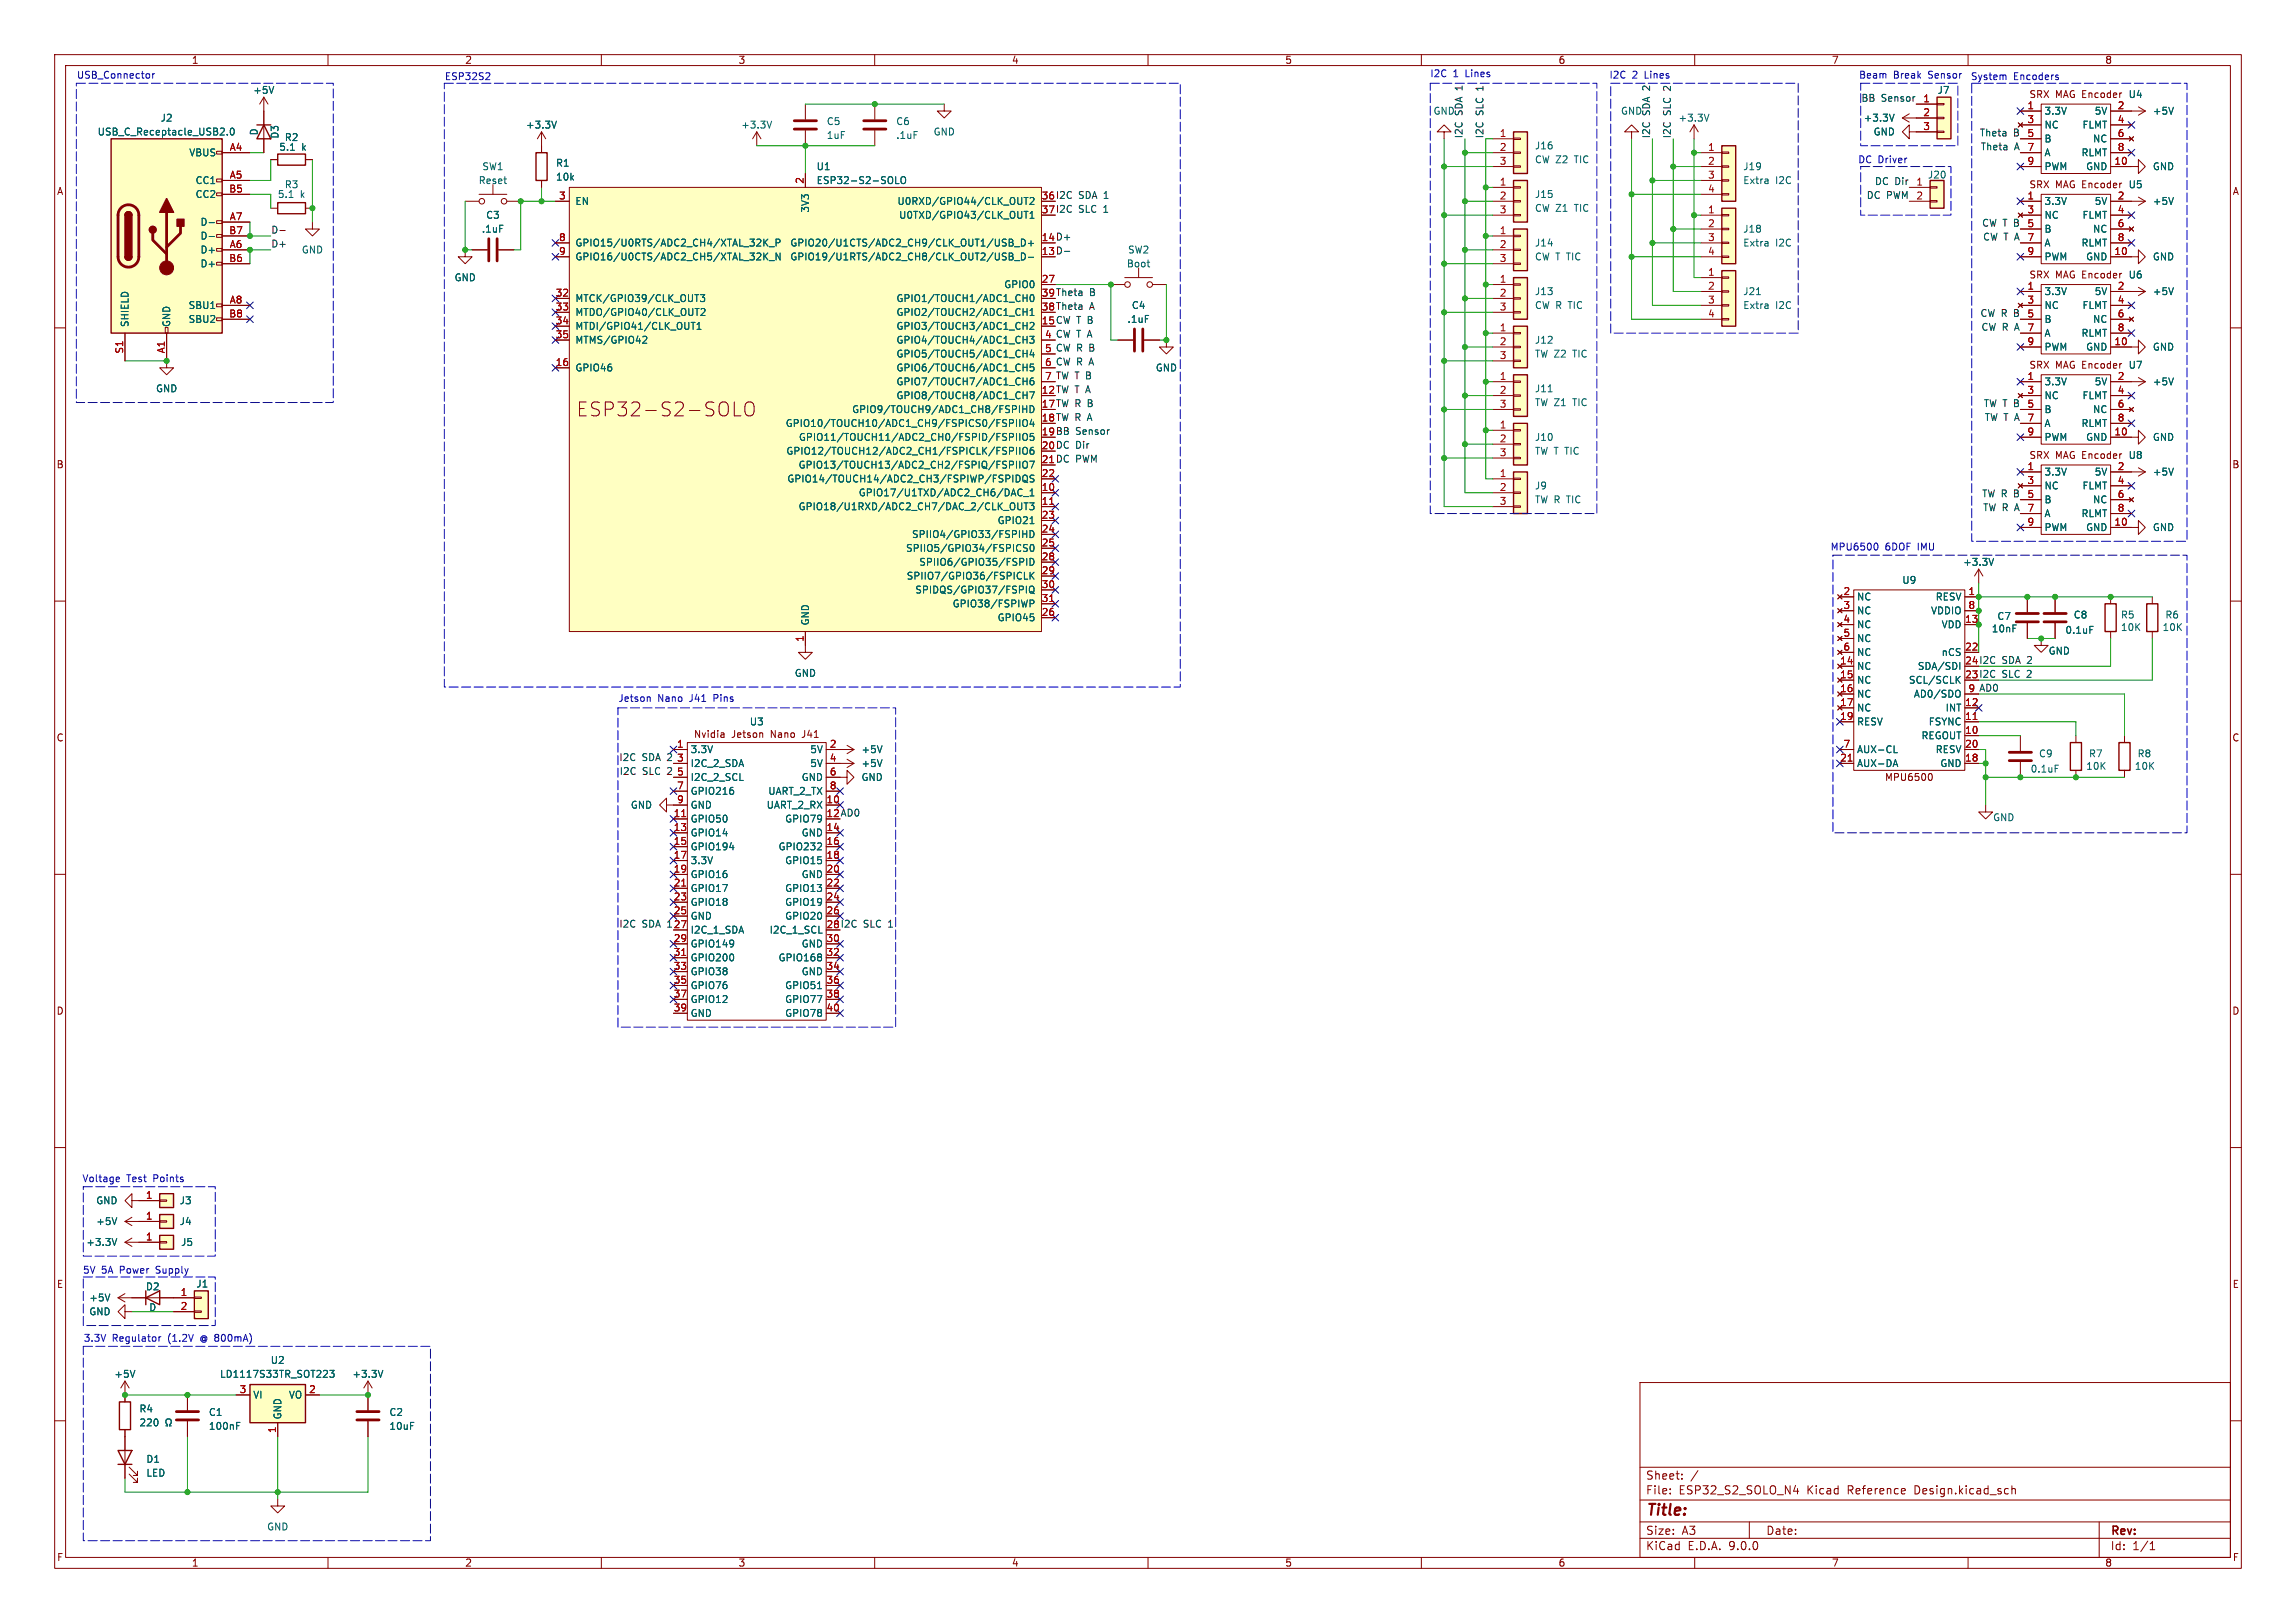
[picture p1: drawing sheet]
<svg xmlns="http://www.w3.org/2000/svg" width="420mm" height="297mm" viewBox="0 0 420 297" stroke-linecap="round" stroke-linejoin="round" font-family="sans-serif">
<defs><g id="words">
<text font-size="3.5" fill="#840000" x="105.4" y="76.4">ESP32-S2-SOLO</text>
<text font-size="2.8" fill="#840000" x="301" y="277.9">Title:</text>
<g font-size="2.1" fill="#840000">
<text x="301" y="273.7">File:</text>
<text x="301" y="271">Sheet:</text>
<text x="307.1" y="273.7">ESP32_S2_SOLO_N4</text>
<text x="330.6" y="273.7">Kicad</text>
<text x="338.1" y="273.7">Reference</text>
<text x="350.5" y="273.7">Design.kicad_sch</text>
<text x="301" y="281.1">Size:</text>
<text x="307.6" y="281.1">A3</text>
<text x="323" y="281.1">Date:</text>
<text x="386" y="281.3">Rev:</text>
<text x="301" y="283.9">KiCad</text>
<text x="308.7" y="283.9">E.D.A.</text>
<text x="316.3" y="283.9">9.0.0</text>
<text x="386" y="283.9">Id:</text>
<text x="390.1" y="283.9">1/1</text>
</g>
<g font-size="1.8" fill="#840000">
<text x="35" y="11.9">1</text>
<text x="85" y="11.9">2</text>
<text x="135" y="11.9">3</text>
<text x="185" y="11.9">4</text>
<text x="235" y="11.9">5</text>
<text x="285" y="11.9">6</text>
<text x="335" y="11.9">7</text>
<text x="385" y="11.9">8</text>
<text x="370.6" y="18.1">SRX MAG Encoder</text>
<text x="10.3" y="35.9">A</text>
<text x="370.6" y="34.6">SRX MAG Encoder</text>
<text x="408.3" y="35.9">A</text>
<text x="190.5" y="36.6">36 I2C</text>
<text x="190.5" y="39.1">37 I2C</text>
<text x="190.5" y="44.2">14 D+</text>
<text x="190.5" y="46.7">13 D-</text>
<text x="370.6" y="51.2">SRX MAG Encoder</text>
<text x="190.5" y="54.4">39 Theta</text>
<text x="190.5" y="56.9">38 Theta</text>
<text x="190.5" y="59.4">15 CW T B</text>
<text x="191.1" y="62">4 CW T A</text>
<text x="370.6" y="67.7">SRX MAG Encoder</text>
<text x="190.5" y="72.1">12 TW T A</text>
<text x="190.5" y="74.7">17 TW R B</text>
<text x="190.5" y="77.2">18 TW R A</text>
<text x="190.5" y="79.8">19 BB</text>
<text x="190.5" y="82.3">20 DC Dir</text>
<text x="10.3" y="85.9">B</text>
<text x="370.6" y="84.2">SRX MAG Encoder</text>
<text x="408.2" y="85.9">B</text>
<text x="359.4" y="121.7">24 I2C</text>
<text x="359.4" y="124.2">23 I2C</text>
<text x="10.3" y="135.9">C</text>
<text x="126.3" y="135.2">Nvidia</text>
<text x="133.3" y="135.2">Jetson</text>
<text x="140.5" y="135.2">Nano</text>
<text x="146.5" y="135.2">J41</text>
<text x="408.2" y="135.9">C</text>
<text x="344.7" y="143.1">MPU6500</text>
<text x="151.1" y="149.6">12 AD0</text>
<text x="151.1" y="169.9">28 I2C</text>
<text x="10.3" y="185.9">D</text>
<text x="408.2" y="185.9">D</text>
<text x="10.3" y="235.9">E</text>
<text x="408.3" y="235.9">E</text>
<text x="10.3" y="285.9">F</text>
<text x="35" y="286.9">1</text>
<text x="85" y="286.9">2</text>
<text x="135" y="286.9">3</text>
<text x="185" y="286.9">4</text>
<text x="235" y="286.9">5</text>
<text x="285" y="286.9">6</text>
<text x="335" y="286.9">7</text>
<text x="385" y="286.9">8</text>
<text x="408.3" y="285.9">F</text>
</g>
<g font-size="1.8" fill="#0000c2">
<text x="14" y="14.5">USB_Connector</text>
<text x="81.3" y="14.7">ESP32S2</text>
<text x="261.5" y="14.3">I2C</text>
<text x="265.8" y="14.3">1</text>
<text x="268.2" y="14.3">Lines</text>
<text x="294.3" y="14.6">I2C</text>
<text x="298.6" y="14.6">2</text>
<text x="300.9" y="14.6">Lines</text>
<text x="340" y="14.6">Beam</text>
<text x="346.3" y="14.6">Break</text>
<text x="352.8" y="14.6">Sensor</text>
<text x="360.4" y="14.7">System</text>
<text x="368.3" y="14.7">Encoders</text>
<text x="339.8" y="30.1">DC Driver</text>
<text x="334.8" y="100.9">MPU6500</text>
<text x="344.8" y="100.9">6DOF</text>
<text x="350.9" y="100.9">IMU</text>
<text x="113" y="128.5">Jetson</text>
<text x="120.3" y="128.5">Nano</text>
<text x="126.3" y="128.5">J41</text>
<text x="130.8" y="128.5">Pins</text>
<text x="15" y="216.4">Voltage</text>
<text x="23.2" y="216.4">Test</text>
<text x="28.2" y="216.4">Points</text>
<text x="15.1" y="233.3">5V</text>
<text x="18.6" y="233.3">5A</text>
<text x="22" y="233.3">Power</text>
<text x="28.8" y="233.3">Supply</text>
<text x="15.2" y="245.6">3.3V</text>
<text x="20.5" y="245.6">Regulator</text>
<text x="30.8" y="245.6">(1.2V</text>
<text x="37" y="245.6">@ 800mA)</text>
</g>
<g font-size="1.8" fill="#006464">
<text x="46.2" y="17.4">+5V</text>
<text x="354.3" y="17.4">J7</text>
<text x="29.3" y="22.5">J2</text>
<text x="96.1" y="23.7">+3.3V</text>
<text x="135.5" y="23.7">+3.3V</text>
<text x="151.1" y="23.1">C5</text>
<text x="163.8" y="23.1">C6</text>
<text x="306.9" y="22.5">+3.3V</text>
<text x="340.8" y="22.5">+3.3V</text>
<text x="373.9" y="21.2">3.3V</text>
<text x="373.9" y="23.7">NC</text>
<text x="380.8" y="23.7">FLMT</text>
<text x="383.1" y="21.2">5V</text>
<text x="389.3" y="18.1">U4</text>
<text x="393.7" y="21.2">+5V</text>
<text x="17.8" y="25">USB_C_Receptacle_USB2.0</text>
<text x="34.5" y="28.8">VBUS</text>
<text x="47.3" y="24.9" transform="rotate(-90 47.3 24.9)">D</text>
<text x="51" y="27.8">5.1</text>
<text x="51.2" y="25.5" transform="rotate(-90 51.2 25.5)">D3</text>
<text x="52" y="26">R2</text>
<text x="55.2" y="27.8">k</text>
<text x="151.1" y="25.6">1uF</text>
<text x="163.8" y="25.6">.1uF</text>
<text x="170.7" y="25">GND</text>
<text x="280.7" y="27.5">J16</text>
<text x="342.6" y="25">GND</text>
<text x="373.9" y="26.3">B</text>
<text x="373.9" y="28.8">A</text>
<text x="380.7" y="28.8">RLMT</text>
<text x="382.8" y="26.3">NC</text>
<text x="35.7" y="33.9">CC1</text>
<text x="52" y="34.6">R3</text>
<text x="87.5" y="33.9">Reset</text>
<text x="88.1" y="31.3">SW1</text>
<text x="101.6" y="30.7">R1</text>
<text x="101.6" y="33.2">10k</text>
<text x="149.3" y="33.9">ESP32-S2-SOLO</text>
<text x="149.3" y="31.3">U1</text>
<text x="280.7" y="30.1">CW Z2</text>
<text x="288.2" y="30.1">TIC</text>
<text x="318.8" y="33.9">Extra</text>
<text x="318.8" y="31.3">J19</text>
<text x="324.8" y="33.9">I2C</text>
<text x="352.6" y="32.9">J20</text>
<text x="373.9" y="31.3">PWM</text>
<text x="381.5" y="31.3">GND</text>
<text x="389.3" y="34.6">U5</text>
<text x="393.7" y="31.3">GND</text>
<text x="35.7" y="36.4">CC2</text>
<text x="36.6" y="41.5">D-</text>
<text x="50.7" y="36.4">5.1</text>
<text x="54.9" y="36.4">k</text>
<text x="88.8" y="40.2">C3</text>
<text x="105.2" y="37.7">EN</text>
<text x="148.2" y="39" transform="rotate(-90 148.2 39)">3V3</text>
<text x="164.1" y="37.7">U0RXD/GPIO44/CLK_OUT2</text>
<text x="164.4" y="40.2">U0TXD/GPIO43/CLK_OUT1</text>
<text x="280.7" y="36.4">J15</text>
<text x="280.7" y="39">CW Z1</text>
<text x="288.2" y="39">TIC</text>
<text x="373.9" y="37.7">3.3V</text>
<text x="373.9" y="40.2">NC</text>
<text x="380.8" y="40.2">FLMT</text>
<text x="383.1" y="37.7">5V</text>
<text x="393.7" y="37.7">+5V</text>
<text x="36.6" y="44">D-</text>
<text x="36.6" y="46.6">D+</text>
<text x="55.1" y="46.6">GND</text>
<text x="88" y="42.8">.1uF</text>
<text x="105.2" y="45.3">GPIO15/U0RTS/ADC2_CH4/XTAL_32K_P</text>
<text x="105.2" y="47.9">GPIO16/U0CTS/ADC2_CH5/XTAL_32K_N</text>
<text x="144.5" y="45.3">GPIO20/U1CTS/ADC2_CH9/CLK_OUT1/USB_D+</text>
<text x="144.5" y="47.9">GPIO19/U1RTS/ADC2_CH8/CLK_OUT2/USB_D-</text>
<text x="206.2" y="46.6">SW2</text>
<text x="280.7" y="45.3">J14</text>
<text x="280.7" y="47.9">CW T TIC</text>
<text x="318.8" y="45.3">Extra</text>
<text x="318.8" y="42.8">J18</text>
<text x="324.8" y="45.3">I2C</text>
<text x="373.9" y="42.8">B</text>
<text x="373.9" y="45.3">A</text>
<text x="373.9" y="47.9">PWM</text>
<text x="380.7" y="45.3">RLMT</text>
<text x="381.5" y="47.9">GND</text>
<text x="382.8" y="42.8">NC</text>
<text x="393.7" y="47.9">GND</text>
<text x="36.6" y="49.1">D+</text>
<text x="83.1" y="51.7">GND</text>
<text x="183.6" y="52.9">GPIO0</text>
<text x="206" y="49.1">Boot</text>
<text x="389.3" y="51.2">U6</text>
<text x="23.7" y="59.9" transform="rotate(-90 23.7 59.9)">SHIELD</text>
<text x="31.3" y="59.9" transform="rotate(-90 31.3 59.9)">GND</text>
<text x="34.4" y="56.7">SBU1</text>
<text x="34.4" y="59.3">SBU2</text>
<text x="105.2" y="55.5">MTCK/GPIO39/CLK_OUT3</text>
<text x="105.2" y="58">MTDO/GPIO40/CLK_OUT2</text>
<text x="163.9" y="55.5">GPIO1/TOUCH1/ADC1_CH0</text>
<text x="163.9" y="58">GPIO2/TOUCH2/ADC1_CH1</text>
<text x="206.2" y="59.3">.1uF</text>
<text x="206.9" y="56.7">C4</text>
<text x="280.7" y="54.2">J13</text>
<text x="280.7" y="56.7">CW R TIC</text>
<text x="318.8" y="56.7">Extra</text>
<text x="318.8" y="54.2">J21</text>
<text x="324.8" y="56.7">I2C</text>
<text x="373.9" y="54.2">3.3V</text>
<text x="373.9" y="56.7">NC</text>
<text x="373.9" y="59.3">B</text>
<text x="380.8" y="56.7">FLMT</text>
<text x="382.8" y="59.3">NC</text>
<text x="383.1" y="54.2">5V</text>
<text x="393.7" y="54.2">+5V</text>
<text x="105.2" y="60.6">MTDI/GPIO41/CLK_OUT1</text>
<text x="105.2" y="63.1">MTMS/GPIO42</text>
<text x="163.9" y="60.6">GPIO3/TOUCH3/ADC1_CH2</text>
<text x="163.9" y="63.1">GPIO4/TOUCH4/ADC1_CH3</text>
<text x="163.9" y="65.6">GPIO5/TOUCH5/ADC1_CH4</text>
<text x="280.7" y="63.1">J12</text>
<text x="280.7" y="65.6">TW Z2</text>
<text x="287.9" y="65.6">TIC</text>
<text x="373.9" y="61.8">A</text>
<text x="373.9" y="64.4">PWM</text>
<text x="380.7" y="61.8">RLMT</text>
<text x="381.5" y="64.4">GND</text>
<text x="393.7" y="64.4">GND</text>
<text x="28.4" y="72">GND</text>
<text x="105.2" y="68.2">GPIO46</text>
<text x="163.9" y="68.2">GPIO6/TOUCH6/ADC1_CH5</text>
<text x="163.9" y="70.7">GPIO7/TOUCH7/ADC1_CH6</text>
<text x="211.3" y="68.2">GND</text>
<text x="280.7" y="72">J11</text>
<text x="373.9" y="70.7">3.3V</text>
<text x="383.1" y="70.7">5V</text>
<text x="389.3" y="67.7">U7</text>
<text x="393.7" y="70.7">+5V</text>
<text x="155.8" y="75.8">GPIO9/TOUCH9/ADC1_CH8/FSPIHD</text>
<text x="163.9" y="73.3">GPIO8/TOUCH8/ADC1_CH7</text>
<text x="280.7" y="74.5">TW Z1</text>
<text x="287.9" y="74.5">TIC</text>
<text x="373.9" y="73.3">NC</text>
<text x="373.9" y="75.8">B</text>
<text x="380.8" y="73.3">FLMT</text>
<text x="382.8" y="75.8">NC</text>
<text x="143.6" y="78.3">GPIO10/TOUCH10/ADC1_CH9/FSPICS0/FSPIIO4</text>
<text x="143.7" y="83.4">GPIO12/TOUCH12/ADC2_CH1/FSPICLK/FSPIIO6</text>
<text x="146" y="80.9">GPIO11/TOUCH11/ADC2_CH0/FSPID/FSPIIO5</text>
<text x="280.7" y="80.9">J10</text>
<text x="280.7" y="83.4">TW T TIC</text>
<text x="373.9" y="78.3">A</text>
<text x="373.9" y="80.9">PWM</text>
<text x="380.7" y="78.3">RLMT</text>
<text x="381.5" y="80.9">GND</text>
<text x="393.7" y="80.9">GND</text>
<text x="143.9" y="88.5">GPIO14/TOUCH14/ADC2_CH3/FSPIWP/FSPIDQS</text>
<text x="146" y="86">GPIO13/TOUCH13/ADC2_CH2/FSPIQ/FSPIIO7</text>
<text x="280.7" y="89.8">J9</text>
<text x="373.9" y="87.2">3.3V</text>
<text x="373.9" y="89.8">NC</text>
<text x="380.8" y="89.8">FLMT</text>
<text x="383.1" y="87.2">5V</text>
<text x="389.3" y="84.2">U8</text>
<text x="393.7" y="87.2">+5V</text>
<text x="146" y="93.6">GPIO18/U1RXD/ADC2_CH7/DAC_2/CLK_OUT3</text>
<text x="157" y="91">GPIO17/U1TXD/ADC2_CH6/DAC_1</text>
<text x="280.7" y="92.3">TW R TIC</text>
<text x="373.9" y="92.3">B</text>
<text x="373.9" y="94.8">A</text>
<text x="380.7" y="94.8">RLMT</text>
<text x="382.8" y="92.3">NC</text>
<text x="165.6" y="101.2">SPIIO5/GPIO34/FSPICS0</text>
<text x="166.7" y="98.7">SPIIO4/GPIO33/FSPIHD</text>
<text x="182.4" y="96.1">GPIO21</text>
<text x="373.9" y="97.4">PWM</text>
<text x="381.5" y="97.4">GND</text>
<text x="393.7" y="97.4">GND</text>
<text x="165.8" y="106.3">SPIIO7/GPIO36/FSPICLK</text>
<text x="168.1" y="103.7">SPIIO6/GPIO35/FSPID</text>
<text x="347.9" y="107">U9</text>
<text x="359" y="103.7">+3.3V</text>
<text x="167.3" y="108.8">SPIDQS/GPIO37/FSPIQ</text>
<text x="174.2" y="111.4">GPIO38/FSPIWP</text>
<text x="182.4" y="113.9">GPIO45</text>
<text x="339.6" y="110.1">NC</text>
<text x="339.6" y="112.6">NC</text>
<text x="353.1" y="112.6">VDDIO</text>
<text x="354" y="110.1">RESV</text>
<text x="365.3" y="113.6">C7</text>
<text x="379.2" y="113.4">C8</text>
<text x="387.9" y="113.4">R5</text>
<text x="396" y="113.4">R6</text>
<text x="148.2" y="114.6" transform="rotate(-90 148.2 114.6)">GND</text>
<text x="339.6" y="115.2">NC</text>
<text x="339.6" y="117.7">NC</text>
<text x="355.1" y="115.2">VDD</text>
<text x="364.2" y="115.9">10nF</text>
<text x="374.6" y="120">GND</text>
<text x="377.7" y="116.2">0.1uF</text>
<text x="387.9" y="115.7">10K</text>
<text x="395.5" y="115.7">10K</text>
<text x="145.3" y="124.1">GND</text>
<text x="339.6" y="120.2">NC</text>
<text x="339.6" y="122.8">NC</text>
<text x="339.6" y="125.3">NC</text>
<text x="349.1" y="125.3">SCL/SCLK</text>
<text x="350.7" y="122.8">SDA/SDI</text>
<text x="355.1" y="120.2">nCS</text>
<text x="339.6" y="127.9">NC</text>
<text x="339.6" y="130.4">NC</text>
<text x="350" y="127.9">AD0/SDO</text>
<text x="355.8" y="130.4">INT</text>
<text x="137.1" y="132.9">U3</text>
<text x="339.6" y="132.9">RESV</text>
<text x="351.4" y="135.5">REGOUT</text>
<text x="352.7" y="132.9">FSYNC</text>
<text x="126.2" y="138">3.3V</text>
<text x="126.2" y="140.6">I2C_2_SDA</text>
<text x="126.2" y="143.1">I2C_2_SCL</text>
<text x="146.5" y="143.1">GND</text>
<text x="148.1" y="138">5V</text>
<text x="148.1" y="140.6">5V</text>
<text x="157.5" y="143.1">GND</text>
<text x="157.5" y="140.6">+5V</text>
<text x="157.5" y="138">+5V</text>
<text x="339.6" y="138">AUX-CL</text>
<text x="339.6" y="140.6">AUX-DA</text>
<text x="354" y="138">RESV</text>
<text x="354.8" y="140.6">GND</text>
<text x="371.4" y="141.6">0.1uF</text>
<text x="372.9" y="138.8">C9</text>
<text x="381.5" y="141.1">10K</text>
<text x="382" y="138.8">R7</text>
<text x="390.4" y="141.1">10K</text>
<text x="390.9" y="138.8">R8</text>
<text x="115.3" y="148.2">GND</text>
<text x="126.2" y="145.6">GPIO216</text>
<text x="126.2" y="148.2">GND</text>
<text x="140.1" y="148.2">UART_2_RX</text>
<text x="140.4" y="145.6">UART_2_TX</text>
<text x="126.2" y="150.7">GPIO50</text>
<text x="126.2" y="153.3">GPIO14</text>
<text x="126.2" y="155.8">GPIO194</text>
<text x="142.3" y="155.8">GPIO232</text>
<text x="143.5" y="150.7">GPIO79</text>
<text x="146.5" y="153.3">GND</text>
<text x="364.5" y="150.5">GND</text>
<text x="126.2" y="158.3">3.3V</text>
<text x="126.2" y="160.9">GPIO16</text>
<text x="143.5" y="158.3">GPIO15</text>
<text x="146.5" y="160.9">GND</text>
<text x="126.2" y="163.4">GPIO17</text>
<text x="126.2" y="166">GPIO18</text>
<text x="143.5" y="163.4">GPIO13</text>
<text x="143.5" y="166">GPIO19</text>
<text x="126.2" y="168.5">GND</text>
<text x="126.2" y="171">I2C_1_SDA</text>
<text x="126.2" y="173.6">GPIO149</text>
<text x="140.7" y="171">I2C_1_SCL</text>
<text x="143.5" y="168.5">GPIO20</text>
<text x="146.5" y="173.6">GND</text>
<text x="126.2" y="176.1">GPIO200</text>
<text x="126.2" y="178.7">GPIO38</text>
<text x="142.3" y="176.1">GPIO168</text>
<text x="146.5" y="178.7">GND</text>
<text x="126.2" y="181.2">GPIO76</text>
<text x="126.2" y="183.7">GPIO12</text>
<text x="143.5" y="181.2">GPIO51</text>
<text x="143.5" y="183.7">GPIO77</text>
<text x="126.2" y="186.3">GND</text>
<text x="143.5" y="186.3">GPIO78</text>
<text x="17.5" y="220.6">GND</text>
<text x="32.8" y="220.6">J3</text>
<text x="17.5" y="224.4">+5V</text>
<text x="32.8" y="224.4">J4</text>
<text x="15.7" y="228.2">+3.3V</text>
<text x="33" y="228.2">J5</text>
<text x="16.2" y="238.4">+5V</text>
<text x="26.6" y="236.3">D2</text>
<text x="35.8" y="235.8">J1</text>
<text x="16.2" y="240.9">GND</text>
<text x="27.2" y="240.1">D</text>
<text x="49.4" y="249.8">U2</text>
<text x="20.8" y="252.3">+5V</text>
<text x="40.1" y="252.3">LD1117S33TR_SOT223</text>
<text x="46.2" y="256.1">VI</text>
<text x="52.7" y="256.1">VO</text>
<text x="64.4" y="252.3">+3.3V</text>
<text x="25.4" y="258.7">R4</text>
<text x="25.4" y="261.2">220</text>
<text x="38.1" y="259.3">C1</text>
<text x="38.1" y="261.8">100nF</text>
<text x="51.7" y="259.8" transform="rotate(-90 51.7 259.8)">GND</text>
<text x="71.1" y="259.3">C2</text>
<text x="71.1" y="261.8">10uF</text>
<text x="26.7" y="267.9">D1</text>
<text x="26.7" y="270.4">LED</text>
<text x="48.8" y="280.3">GND</text>
</g>
<g font-size="1.8" fill="#0f0f0f">
<text x="262.1" y="21.2">GND</text>
<text x="267.6" y="21.1" transform="rotate(-90 267.6 21.1)">SDA 1</text>
<text x="271.4" y="21.1" transform="rotate(-90 271.4 21.1)">SLC 1</text>
<text x="296.4" y="21.2">GND</text>
<text x="301.9" y="21.1" transform="rotate(-90 301.9 21.1)">SDA 2</text>
<text x="305.7" y="21.1" transform="rotate(-90 305.7 21.1)">SLC 2</text>
<text x="340.4" y="18.7">BB</text>
<text x="344.1" y="18.7">Sensor</text>
<text x="267.6" y="25.4" transform="rotate(-90 267.6 25.4)">I2C</text>
<text x="271.4" y="25.4" transform="rotate(-90 271.4 25.4)">I2C</text>
<text x="301.9" y="25.4" transform="rotate(-90 301.9 25.4)">I2C</text>
<text x="305.7" y="25.4" transform="rotate(-90 305.7 25.4)">I2C</text>
<text x="362" y="25.1">Theta</text>
<text x="362.2" y="27.6">Theta</text>
<text x="368.3" y="25.1">B</text>
<text x="368.5" y="27.6">A 7</text>
<text x="342.9" y="33.9">DC Dir</text>
<text x="197.3" y="36.5">SDA 1</text>
<text x="197.3" y="39">SLC 1</text>
<text x="341.4" y="36.5">DC PWM 2</text>
<text x="362.5" y="41.6">CW T B 5</text>
<text x="49.5" y="42.8">D-</text>
<text x="49.5" y="45.4">D+</text>
<text x="362.7" y="44.1">CW T A 7</text>
<text x="199.3" y="56.8">A</text>
<text x="199.3" y="54.3">B</text>
<text x="362.2" y="58.1">CW R B 5</text>
<text x="191.1" y="64.5">5 CW R B</text>
<text x="362.4" y="60.6">CW R A 7</text>
<text x="191.1" y="67.1">6 CW R A</text>
<text x="191.1" y="69.6">7 TW T B</text>
<text x="362.8" y="74.6">TW T B 5</text>
<text x="363" y="77.1">TW T A 7</text>
<text x="196.8" y="79.7">Sensor</text>
<text x="362.5" y="91.1">TW R B 5</text>
<text x="362.7" y="93.6">TW R A 7</text>
<text x="366.2" y="124.1">SLC 2</text>
<text x="366.2" y="121.6">SDA 2</text>
<text x="360" y="126.7">9 AD0</text>
<text x="113.2" y="139.4">I2C</text>
<text x="113.3" y="141.9">I2C</text>
<text x="117.4" y="139.4">SDA 2</text>
<text x="117.5" y="141.9">SLC 2</text>
<text x="113.2" y="169.8">I2C</text>
<text x="117.4" y="169.8">SDA 127</text>
<text x="157.9" y="169.8">SLC 1</text>
</g>
<g font-size="1.8" fill="#a90000">
<text x="351.7" y="18.8">1</text>
<text x="351.7" y="21.3">2</text>
<text x="351.7" y="23.9">3</text>
<text x="370.8" y="20.1">1</text>
<text x="370.8" y="22.6">3</text>
<text x="387.3" y="20.1">2</text>
<text x="387.3" y="22.6">4</text>
<text x="41.9" y="27.7">A4</text>
<text x="274.2" y="25.1">1</text>
<text x="274.2" y="27.7">2</text>
<text x="312.3" y="27.7">1</text>
<text x="370.8" y="25.1">5</text>
<text x="370.8" y="27.7">7</text>
<text x="387.3" y="25.1">6</text>
<text x="387.3" y="27.7">8</text>
<text x="41.8" y="35.3">B5</text>
<text x="41.9" y="32.8">A5</text>
<text x="147.1" y="33.7" transform="rotate(-90 147.1 33.7)">2</text>
<text x="274.2" y="34">1</text>
<text x="274.2" y="30.2">3</text>
<text x="312.3" y="30.2">2</text>
<text x="312.3" y="32.8">3</text>
<text x="312.3" y="35.3">4</text>
<text x="350.4" y="34">1</text>
<text x="370.8" y="30.2">9</text>
<text x="386.7" y="30.2">10</text>
<text x="41.9" y="40.4">A7</text>
<text x="102.2" y="36.6">3</text>
<text x="190.5" y="36.6">36</text>
<text x="190.5" y="39.1">37</text>
<text x="274.2" y="36.6">2</text>
<text x="274.2" y="39.1">3</text>
<text x="312.3" y="39.1">1</text>
<text x="312.3" y="41.7">2</text>
<text x="370.8" y="36.6">1</text>
<text x="370.8" y="39.1">3</text>
<text x="370.8" y="41.7">5</text>
<text x="387.3" y="36.6">2</text>
<text x="387.3" y="39.1">4</text>
<text x="387.3" y="41.7">6</text>
<text x="41.8" y="42.9">B7</text>
<text x="41.9" y="45.5">A6</text>
<text x="102.2" y="44.2">8</text>
<text x="102.2" y="46.7">9</text>
<text x="190.5" y="44.2">14</text>
<text x="190.5" y="46.7">13</text>
<text x="274.2" y="42.9">1</text>
<text x="274.2" y="45.5">2</text>
<text x="312.3" y="44.2">3</text>
<text x="312.3" y="46.7">4</text>
<text x="370.8" y="46.7">9</text>
<text x="370.8" y="44.2">7</text>
<text x="386.7" y="46.7">10</text>
<text x="387.3" y="44.2">8</text>
<text x="41.8" y="48">B6</text>
<text x="190.5" y="51.8">27</text>
<text x="274.2" y="48">3</text>
<text x="274.2" y="51.8">1</text>
<text x="312.3" y="50.5">1</text>
<text x="312.3" y="53.1">2</text>
<text x="370.8" y="53.1">1</text>
<text x="387.3" y="53.1">2</text>
<text x="41.8" y="58.2">B8</text>
<text x="41.9" y="55.6">A8</text>
<text x="101.6" y="54.4">32</text>
<text x="101.6" y="56.9">33</text>
<text x="101.6" y="59.4">34</text>
<text x="190.5" y="54.4">39</text>
<text x="190.5" y="56.9">38</text>
<text x="190.5" y="59.4">15</text>
<text x="274.2" y="54.4">2</text>
<text x="274.2" y="56.9">3</text>
<text x="312.3" y="55.6">3</text>
<text x="312.3" y="58.2">4</text>
<text x="370.8" y="55.6">3</text>
<text x="370.8" y="58.2">5</text>
<text x="387.3" y="55.6">4</text>
<text x="387.3" y="58.2">6</text>
<text x="22.6" y="64.8" transform="rotate(-90 22.6 64.8)">S1</text>
<text x="30.2" y="64.8" transform="rotate(-90 30.2 64.8)">A1</text>
<text x="101.6" y="62">35</text>
<text x="191.1" y="62">4</text>
<text x="191.1" y="64.5">5</text>
<text x="274.2" y="60.7">1</text>
<text x="274.2" y="63.2">2</text>
<text x="274.2" y="65.8">3</text>
<text x="370.8" y="63.2">9</text>
<text x="370.8" y="60.7">7</text>
<text x="386.7" y="63.2">10</text>
<text x="387.3" y="60.7">8</text>
<text x="101.6" y="67.1">16</text>
<text x="191.1" y="67.1">6</text>
<text x="191.1" y="69.6">7</text>
<text x="274.2" y="69.6">1</text>
<text x="370.8" y="69.6">1</text>
<text x="387.3" y="69.6">2</text>
<text x="190.5" y="72.1">12</text>
<text x="190.5" y="74.7">17</text>
<text x="190.5" y="77.2">18</text>
<text x="274.2" y="72.1">2</text>
<text x="274.2" y="74.7">3</text>
<text x="370.8" y="72.1">3</text>
<text x="370.8" y="74.7">5</text>
<text x="370.8" y="77.2">7</text>
<text x="387.3" y="72.1">4</text>
<text x="387.3" y="74.7">6</text>
<text x="387.3" y="77.2">8</text>
<text x="190.5" y="79.8">19</text>
<text x="190.5" y="82.3">20</text>
<text x="274.2" y="78.5">1</text>
<text x="274.2" y="81">2</text>
<text x="274.2" y="83.6">3</text>
<text x="370.8" y="79.8">9</text>
<text x="386.7" y="79.8">10</text>
<text x="190.5" y="84.8">21 DC PWM</text>
<text x="190.5" y="87.4">22</text>
<text x="190.5" y="89.9">10</text>
<text x="190.5" y="84.8">21</text>
<text x="274.2" y="87.4">1</text>
<text x="274.2" y="89.9">2</text>
<text x="370.8" y="86.1">1</text>
<text x="370.8" y="88.6">3</text>
<text x="387.3" y="86.1">2</text>
<text x="387.3" y="88.6">4</text>
<text x="190.5" y="92.5">11</text>
<text x="190.5" y="95">23</text>
<text x="274.2" y="92.5">3</text>
<text x="370.8" y="91.2">5</text>
<text x="370.8" y="93.7">7</text>
<text x="387.3" y="91.2">6</text>
<text x="387.3" y="93.7">8</text>
<text x="190.5" y="97.5">24</text>
<text x="190.5" y="100.1">25</text>
<text x="370.8" y="96.3">9</text>
<text x="386.7" y="96.3">10</text>
<text x="190.5" y="102.6">28</text>
<text x="190.5" y="105.2">29</text>
<text x="190.5" y="107.7">30</text>
<text x="190.5" y="110.2">31</text>
<text x="190.5" y="112.8">26</text>
<text x="337.1" y="109">2</text>
<text x="337.1" y="111.5">3</text>
<text x="360" y="109">1</text>
<text x="360" y="111.5">8</text>
<text x="147.1" y="117.5" transform="rotate(-90 147.1 117.5)">1</text>
<text x="337.1" y="114">4</text>
<text x="337.1" y="116.6">5</text>
<text x="337.1" y="119.1">6</text>
<text x="359.4" y="114">13</text>
<text x="359.4" y="119.1">22</text>
<text x="336.5" y="121.7">14</text>
<text x="336.5" y="124.2">15</text>
<text x="359.4" y="121.7">24</text>
<text x="359.4" y="124.2">23</text>
<text x="336.5" y="126.7">16</text>
<text x="336.5" y="129.3">17</text>
<text x="336.5" y="131.8">19</text>
<text x="359.4" y="129.3">12</text>
<text x="359.4" y="131.8">11</text>
<text x="360" y="126.7">9</text>
<text x="123.8" y="136.9">1</text>
<text x="151.7" y="136.9">2</text>
<text x="337.1" y="136.9">7</text>
<text x="359.4" y="134.4">10</text>
<text x="359.4" y="136.9">20</text>
<text x="123.8" y="139.4">3</text>
<text x="123.8" y="142">5</text>
<text x="151.7" y="139.4">4</text>
<text x="151.7" y="142">6</text>
<text x="336.5" y="139.4">21</text>
<text x="359.4" y="139.4">18</text>
<text x="123.1" y="149.6">11</text>
<text x="123.8" y="144.5">7</text>
<text x="123.8" y="147.1">9</text>
<text x="151.1" y="147.1">10</text>
<text x="151.1" y="149.6">12</text>
<text x="151.7" y="144.5">8</text>
<text x="123.1" y="152.1">13</text>
<text x="123.1" y="154.7">15</text>
<text x="151.1" y="152.1">14</text>
<text x="151.1" y="154.7">16</text>
<text x="123.1" y="157.2">17</text>
<text x="123.1" y="159.8">19</text>
<text x="151.1" y="157.2">18</text>
<text x="151.1" y="159.8">20</text>
<text x="123.1" y="162.3">21</text>
<text x="123.1" y="164.8">23</text>
<text x="123.1" y="167.4">25</text>
<text x="151.1" y="162.3">22</text>
<text x="151.1" y="164.8">24</text>
<text x="151.1" y="167.4">26</text>
<text x="123.1" y="172.5">29</text>
<text x="123.1" y="169.9">27</text>
<text x="151.1" y="172.5">30</text>
<text x="151.1" y="169.9">28</text>
<text x="123.1" y="175">31</text>
<text x="123.1" y="177.5">33</text>
<text x="151.1" y="175">32</text>
<text x="151.1" y="177.5">34</text>
<text x="123.1" y="180.1">35</text>
<text x="123.1" y="182.6">37</text>
<text x="123.1" y="185.2">39</text>
<text x="151.1" y="180.1">36</text>
<text x="151.1" y="182.6">38</text>
<text x="151.1" y="185.2">40</text>
<text x="26.6" y="219.5">1</text>
<text x="26.6" y="227.1">1</text>
<text x="26.6" y="223.3">1</text>
<text x="32.9" y="237.2">1</text>
<text x="32.9" y="239.8">2</text>
<text x="43.7" y="255">3</text>
<text x="56.4" y="255">2</text>
<text x="50.5" y="262.3" transform="rotate(-90 50.5 262.3)">1</text>
</g>
</g></defs>
<g fill="none" stroke="#840000" stroke-width=".18">
<path d="M10 10h400v277h-400zM12 12h396v273h-396zM48.3 17.8l-.8 1.3M48.3 17.8l.7 1.3M48.3 17.8v2.5M60 10v2M110 10v2M160 10v2M210 10v2M260 10v2M310 10v2M360 10v2"/>
<path d="M49.5 38.1h1.3M55.9 38.1h1.2M369.2 55.5l.8 .8M369.6 53.3h3.8M369.6 55.9h3.8M369.6 58.4h3.8M370 55.5l-.8 .8M373.4 52.1h12.7v12.7h-12.7zM386.1 53.3h3.8M386.1 55.9h3.8M386.1 58.4h3.8M387.7 50v.9"/>
<path d="M388.1 50l-.4 .3M389.5 58l.8 .8M390.3 58l-.8 .8M10 60h2M369.6 61h3.8M369.6 63.5h3.8M386.1 61h3.8M386.1 63.5h3.8M408 60h2M10 110h2M408 110h2M10 160h2"/>
<path d="M408 160h2M10 210h2M24.1 219.7v-1.3l-1.2 1.3 1.2 1.3v-1.3h1.3M408 210h2M300 253h108v32h-108zM10 260h2M300 278.5h108M300 274.5h108M300 268.5h108M305.5 273.2v.2M305.5 272.5v.1M307.7 270.5v.2"/>
<path d="M307.7 269.8v.1M310.6 269.1l-1.3 1.9M320 278.5v3M328.1 272.9h.9M328.8 272.4v1M348.3 272.4l.2 .3-.7 .2M348.4 273.3l-.1 .1M368 271.9v1.5M368 272.5l.2-.1 .4 .1 .1 .9M384 278.5v6.5M408 260h2M60 285v2"/>
<path d="M110 285v2M160 285v2M210 285v2M260 285v2M300 281.5h108M310 285v2M360 285v2M393.3 283.6h.9M393.3 282.5l.4-.4v1.5"/>
</g>
<path d="M50.8 37.1h5.1v2h-5.1z" fill="none" stroke="#840000" stroke-width=".25"/>
<path d="M50.1 15.8l-.4 1.3M52.9 36.1h.7" fill="none" stroke="#006464" stroke-width=".18"/>
<path d="M29.2 226.1h2.5v2.5h-2.5z" fill="#ffffc2"/>
<path d="M47 22.9h2.5M48.3 22.9l1.2 2.5h-2.5zM29.2 226.1h2.5v2.5h-2.5z" fill="none" stroke="#840000" stroke-width=".25"/>
<path d="M48.3 20.3v7.6M30.5 66v1.3h1.2l-1.2 1.3-1.3-1.3h1.3M25.4 227.3h3.8M29.2 227.2h1.3v.3h-1.3z" fill="none" stroke="#840000" stroke-width=".18"/>
<path d="M20.3 25.4h20.3v35.6h-20.3z" fill="#ffffc2"/>
<g fill="none" stroke="#840000" stroke-width=".18">
<path d="M39.6 27.7h1v.5h-1zM39.6 32.8h1v.5h-1zM39.6 35.3h1v.5h-1zM40.6 27.9h5.1M40.6 33h5.1M40.6 35.6h5.1M30.2 59.9h.5v1.1h-.5zM39.6 40.4h1v.5h-1zM39.6 42.9h1v.5h-1zM39.6 45.5h1v.5h-1zM39.6 48h1v.5h-1zM39.6 55.6h1v.5h-1z"/>
<path d="M39.6 58.2h1v.5h-1zM40.6 40.6h5.1M40.6 43.2h5.1M40.6 45.7h5.1M40.6 48.3h5.1M40.6 55.9h5.1M40.6 58.4h5.1M85.1 45.7v1.3h1.3l-1.3 1.3-1.3-1.3h1.3M86.4 45.7h2.8M91.2 45.7h2.8M22.9 61v5M30.5 61v5"/>
</g>
<path d="M20.3 25.4h20.3v35.6h-20.3zM22.9 39.4a.64 .64 0 0 1 .6-.7 .64 .64 0 0 1 .6 .7M22.9 47a.64 .64 0 0 0 .6 .6 .64 .64 0 0 0 .6-.6" fill="none" stroke="#840000" stroke-width=".25"/>
<path d="M22.1 38a1.9 1.9 0 0 1 2.1-.4 1.9 1.9 0 0 1 1.2 1.8v7.6a1.91 1.91 0 0 1-1.9 1.9 1.91 1.91 0 0 1-1.9-1.9v-7.8l.2-.6zM30.5 38.9v10.1M27.9 42.7v1.2l2.6 2.6M33 41.4v1.3l-2.5 2.5M89.4 43.7v4.1M90.9 43.7v4.1" fill="none" stroke="#840000" stroke-width=".51"/>
<g fill="#840000" stroke="#840000" stroke-width=".25">
<path d="M22.9 39.4h1.2v7.6h-1.2z"/>
<path d="M23 38.9a.64 .64 0 0 1 .7-.1 .64 .64 0 0 1 .4 .6h-1.2z"/>
<path d="M22.9 47h1.2a.64 .64 0 0 1-.6 .6 .64 .64 0 0 1-.6-.6z"/>
<path d="M30.5 36.3l1.2 2.6h-2.5z"/>
<path d="M32.4 40.1h1.3v1.3h-1.3z"/>
<circle cx="27.9" cy="42" r=".63"/>
</g>
<circle cx="30.5" cy="49" r="1.27" fill="#840000" stroke="#840000" stroke-width=".18"/>
<path d="M41.6 24.6v.1M42.3 23.5l.1-.1a.68 .68 0 0 1 .5 .7 .68 .68 0 0 1-.5 .6 .84 .84 0 0 1-.1-1.2zM38.3 40.7h.9M38.3 43.3h.9" fill="none" stroke="#006464" stroke-width=".18"/>
<path d="M29.2 218.4h2.5v2.6h-2.5z" fill="#ffffc2"/>
<path d="M29.2 218.4h2.5v2.6h-2.5z" fill="none" stroke="#840000" stroke-width=".25"/>
<path d="M25.4 219.7h3.8M29.2 219.6h1.3v.2h-1.3z" fill="none" stroke="#840000" stroke-width=".18"/>
<path d="M45.7 253.4h10.2v6.9h-10.2z" fill="#ffffc2"/>
<path d="M26.7 237.5l2.5-1.3v2.6zM26.7 236.2v2.6M21.8 256.5h2.1v5.1h-2.1zM45.7 253.4h10.2v6.9h-10.2zM21.6 265.4h2.5l-1.2 2.6zM21.6 268h2.5" fill="none" stroke="#840000" stroke-width=".25"/>
<g fill="none" stroke="#840000" stroke-width=".18">
<path d="M172.7 19.1v1.2h1.3l-1.3 1.3-1.3-1.3h1.3M373.4 19.1h12.7v12.7h-12.7zM387.7 17v.9M388.1 17l-.4 .2M391.2 19.6l1.2 .7M85.1 36.8h2.5M87.6 35.6h5.1M90.2 33.8v1.8M92.7 36.8h2.5M99.1 24.1l-.8 1.3M99.1 24.1l.7 1.3M99.1 24.1v2.6"/>
<path d="M264.2 24.1h1.2l-1.2-1.2-1.3 1.2h1.3v1.3M369.2 22.5l.8 .7M369.6 20.3h3.8M369.6 22.9h3.8M369.6 25.4h3.8M369.6 27.9h3.8M369.6 30.5h3.8M370 22.5l-.8 .7M386.1 30.5h5.1v-1.3l1.2 1.3-1.2 1.3v-1.3M386.1 20.3h6.3M386.1 22.9h3.8M386.1 25.4h3.8"/>
<path d="M386.1 27.9h3.8M389.5 25l.8 .8M390.3 25l-.8 .8M392.4 20.3l-1.2 .8M369.2 72l.8 .8M369.6 69.9h3.8M369.6 72.4h3.8M369.6 74.9h3.8M369.6 77.5h3.8M370 72l-.8 .8M373.4 68.6h12.7v12.7h-12.7zM386.1 69.9h6.3"/>
<path d="M386.1 72.4h3.8M386.1 74.9h3.8M386.1 77.5h3.8M387.7 66.5v.9M388.1 66.5l-.4 .3M389.5 74.5l.8 .8M389.9 63.5h1.3v-1.3l1.2 1.3-1.2 1.3v-1.3M390.3 74.5l-.8 .8M391.2 69.1l1.2 .8M392.4 69.9l-1.2 .7M369.2 88.5l.8 .8M369.6 80h3.8"/>
<path d="M369.6 86.4h3.8M369.6 88.9h3.8M369.6 91.4h3.8M369.6 94h3.8M369.6 96.5h3.8M370 88.5l-.8 .8M373.4 85.1h12.7v12.7h-12.7zM386.1 96.5h5.1v-1.2l1.2 1.2-1.2 1.3v-1.3M386.1 80h5.1v-1.3l1.2 1.3-1.2 1.3v-1.3M386.1 86.4h6.3M386.1 88.9h3.8M386.1 91.4h3.8"/>
<path d="M386.1 94h3.8M387.7 83v.9M388.1 83l-.4 .3M389.5 91.1l.8 .7M390.3 91.1l-.8 .7M391.2 85.6l1.2 .8M392.4 86.4l-1.2 .7M336.2 108.8l.7 .8M336.2 111.4l.7 .7M336.2 113.9l.7 .8M336.2 116.5l.7 .7M336.2 119l.7 .8"/>
<path d="M336.5 109.2h2.6M336.5 111.8h2.6M336.5 114.3h2.6M336.5 116.8h2.6M336.5 119.4h2.6M336.9 108.8l-.7 .8M336.9 111.4l-.7 .7M336.9 113.9l-.7 .8M336.9 116.5l-.7 .7M336.9 119l-.7 .8M339.1 108h20.3v33h-20.3zM359.4 109.2h2.5"/>
<path d="M359.4 111.8h2.5M359.4 114.3h2.5M359.4 119.4h2.5M361.9 104.1l-.7 1.3M361.9 104.1l.8 1.3M361.9 104.1v2.6M336.2 121.5l.7 .8M336.2 129.2l.7 .7M336.5 121.9h2.6M336.5 124.5h2.6M336.5 127h2.6M336.5 129.5h2.6"/>
<path d="M336.5 132.1h2.6M336.5 137.2h2.6M336.5 139.7h2.6M336.9 121.5l-.7 .8M336.9 129.2l-.7 .7M359.4 127h2.5M359.4 129.5h2.5M359.4 132.1h2.5M359.4 137.2h2.5M359.4 139.7h2.5M359.4 134.6h2.5M153.7 142.2h1.2v-1.2l1.3 1.2-1.3 1.3v-1.3"/>
<path d="M353 141.5a.68 .68 0 0 1 .5 .7 .68 .68 0 0 1-.5 .6M363.2 147.3v1.3h1.3l-1.3 1.3-1.3-1.3h1.3M21.6 237.5l1.3 .8M21.6 237.5h10.1M22.9 236.7l-1.3 .8M22.9 240v-1.2l-1.3 1.2 1.3 1.3v-1.3h1.2M22.9 252.7l-.8 1.3M22.9 252.7l.7 1.3M22.9 252.7v3.8M34.3 255.3v2.8M43.2 255.3h2.5M55.9 255.3h2.5"/>
<path d="M67.3 252.7l-.8 1.3M67.3 252.7l.8 1.3M67.3 252.7v5.4M22.9 261.6v8.9M23.6 269.7l1.5 1.6v-.8v.8h-.7M23.6 268.5l1.5 1.5v-.8v.8h-.7M34.3 260.1v2.8M50.8 274.3v1.3h1.3l-1.3 1.3-1.3-1.3h1.3M50.8 260.3v2.6M67.3 260.1v2.8"/>
<circle cx="88.1" cy="36.8" r=".51"/>
<circle cx="92.2" cy="36.8" r=".51"/>
</g>
<g fill="none" stroke="#006464" stroke-width=".18">
<path d="M397.6 19.6l-.5 1.3M101.8 22.2l-.4 1.2M397.6 69.2l-.5 1.2M397.6 85.7l-.5 1.2M364.7 102.2l-.5 1.2M346.4 139.9h.6M346.5 137.7h.6M346.7 139l.4 1.3M358 124.3l.6 .7M358.3 126.3l.1 .1a.81 .81 0 0 1-.1 1.2M358.5 121.2v1.3M358.6 123.8l-.8 .7"/>
<path d="M20.1 236.8l-.4 1.3M24.7 250.8l-.4 1.2M60.3 250.8h.8l-.4 .5 .4 .1v.5l-.2 .1-.6-.1M70 250.8l-.4 1.2M30.3 260.9h.4v-.2a.54 .54 0 0 1-.3-.8 .54 .54 0 0 1 .7-.2 .58 .58 0 0 1-.1 1v.2h.3M43.3 260.9h.4M43.3 260.3h.6"/>
</g>
<path d="M32.3 258.3h4M32.3 259.8h4M65.3 258.3h4M65.3 259.8h4" fill="none" stroke="#840000" stroke-width=".51"/>
<path d="M338.1 139.3h.7M360.9 131.7h.7" fill="none" stroke="#a90000" stroke-width=".18"/>
<path d="M276.9 33h2.5v7.6h-2.5z" fill="#ffffc2"/>
<path d="M276.9 33h2.5v7.6h-2.5z" fill="none" stroke="#840000" stroke-width=".25"/>
<path d="M273 34.3h3.9M273 36.8h3.9M273 39.4h3.9M276.9 34.2h1.2v.2h-1.2zM276.9 36.7h1.2v.3h-1.2zM276.9 39.2h1.2v.3h-1.2z" fill="none" stroke="#840000" stroke-width=".18"/>
<path d="M276.9 41.9h2.5v7.6h-2.5z" fill="#ffffc2"/>
<path d="M276.9 41.9h2.5v7.6h-2.5z" fill="none" stroke="#840000" stroke-width=".25"/>
<path d="M273 43.2h3.9M273 45.7h3.9M273 48.3h3.9M276.9 43.1h1.2v.2h-1.2zM276.9 45.6h1.2v.2h-1.2zM276.9 48.1h1.2v.3h-1.2z" fill="none" stroke="#840000" stroke-width=".18"/>
<path d="M276.9 24.1h2.5v7.7h-2.5z" fill="#ffffc2"/>
<path d="M98 27.9h2.1v5.1h-2.1zM276.9 24.1h2.5v7.7h-2.5zM385.1 110.5h2v5.1h-2zM392.7 110.5h2v5.1h-2zM378.7 135.9h2v5.1h-2zM387.6 135.9h2v5.1h-2z" fill="none" stroke="#840000" stroke-width=".25"/>
<g fill="none" stroke="#840000" stroke-width=".18">
<path d="M160 19.1v2.7M99.1 26.7v1.2M99.1 33v1.3M160 23.9v2.8M273 25.4h3.9M273 27.9h3.9M273 30.5h3.9M276.9 25.3h1.2v.2h-1.2zM276.9 27.8h1.2v.3h-1.2zM276.9 30.4h1.2v.2h-1.2zM389.9 36.8h2.5M391.2 36.1l1.2 .7"/>
<path d="M392.4 36.8l-1.2 .8M389.9 47h1.3v-1.3l1.2 1.3-1.2 1.3v-1.3M370.8 109.2v2.8M370.8 114v2.8M373.4 116.8v1.3h1.2l-1.2 1.3-1.3-1.3h1.3M375.9 109.2v2.8M375.9 114v2.8M386.1 109.2v1.3M386.1 115.6v1.2M393.7 109.2v1.3M393.7 115.6v1.2M379.7 134.6v1.3"/>
<path d="M388.6 134.6v1.3M379.7 141v1.2M388.6 141v1.2"/>
</g>
<path d="M397.6 36.1l-.5 1.3M382.3 114.6h.6" fill="none" stroke="#006464" stroke-width=".18"/>
<path d="M158 22.1h4.1M158 23.6h4.1M368.8 112.3h4.1M368.8 113.8h4.1M373.9 112.3h4.1M373.9 113.8h4.1" fill="none" stroke="#840000" stroke-width=".51"/>
<path d="M276.9 59.7h2.5v7.6h-2.5z" fill="#ffffc2"/>
<path d="M276.9 59.7h2.5v7.6h-2.5z" fill="none" stroke="#840000" stroke-width=".25"/>
<path d="M273 61h3.9M273 63.5h3.9M273 66h3.9M276.9 60.8h1.2v.3h-1.2zM276.9 63.4h1.2v.2h-1.2zM276.9 65.9h1.2v.3h-1.2z" fill="none" stroke="#840000" stroke-width=".18"/>
<path d="M276.9 50.8h2.5v7.6h-2.5z" fill="#ffffc2"/>
<path d="M276.9 50.8h2.5v7.6h-2.5z" fill="none" stroke="#840000" stroke-width=".25"/>
<g fill="none" stroke="#840000" stroke-width=".18">
<path d="M147.3 19.1v2.7M138.4 24.1l-.7 1.3M138.4 24.1l.8 1.3M138.4 24.1v2.6M147.3 23.9v2.8M273 52.1h3.9M273 54.6h3.9M273 57.2h3.9M276.9 51.9h1.2v.3h-1.2zM276.9 54.5h1.2v.2h-1.2zM276.9 57h1.2v.3h-1.2zM147.3 118.1v1.3h1.3l-1.3 1.3-1.3-1.3h1.3"/>
<path d="M153.7 139.7h2.5M154.9 138.9l1.3 .8M156.2 139.7l-1.3 .8M369.6 134.6v2.8M369.6 139.4v2.8"/>
</g>
<path d="M145.3 22.1h4.1M145.3 23.6h4.1M367.5 137.7h4.1M367.5 139.2h4.1" fill="none" stroke="#840000" stroke-width=".51"/>
<path d="M141.2 22.2l-.5 1.2M161.3 139l-.4 1.3M375.9 140h.6" fill="none" stroke="#006464" stroke-width=".18"/>
<path d="M276.9 77.5h2.5v7.6h-2.5z" fill="#ffffc2"/>
<path d="M276.9 77.5h2.5v7.6h-2.5z" fill="none" stroke="#840000" stroke-width=".25"/>
<path d="M273 78.7h3.9M276.9 78.6h1.2v.3h-1.2zM273 81.3h3.9M273 83.8h3.9M276.9 81.2h1.2v.2h-1.2zM276.9 83.7h1.2v.2h-1.2z" fill="none" stroke="#840000" stroke-width=".18"/>
<path d="M276.9 68.6h2.5v7.6h-2.5z" fill="#ffffc2"/>
<path d="M276.9 68.6h2.5v7.6h-2.5z" fill="none" stroke="#840000" stroke-width=".25"/>
<path d="M273 69.9h3.9M273 72.4h3.9M273 74.9h3.9M276.9 69.7h1.2v.3h-1.2zM276.9 72.3h1.2v.2h-1.2zM276.9 74.8h1.2v.3h-1.2z" fill="none" stroke="#840000" stroke-width=".18"/>
<path d="M283.2 71.7h.7" fill="none" stroke="#006464" stroke-width=".18"/>
<path d="M276.9 86.4h2.5v7.6h-2.5z" fill="#ffffc2"/>
<path d="M276.9 86.4h2.5v7.6h-2.5z" fill="none" stroke="#840000" stroke-width=".25"/>
<path d="M273 87.6h3.9M273 90.2h3.9M273 92.7h3.9M276.9 87.5h1.2v.3h-1.2zM276.9 90h1.2v.3h-1.2zM276.9 92.6h1.2v.2h-1.2z" fill="none" stroke="#840000" stroke-width=".18"/>
<path d="M104.1 34.3h86.4v81.3h-86.4z" fill="#ffffc2"/>
<g fill="none" stroke="#840000" stroke-width=".18">
<path d="M101.6 36.8h2.5M104.1 34.3h86.4v81.3h-86.4zM147.3 31.8v2.5M101.6 44.5h2.5M101.6 47h2.5M101.6 54.6h2.5M101.6 57.2h2.5M101.6 59.7h2.5M190.5 52.1h2.5M101.6 62.2h2.5M101.6 67.3h2.5M134.3 73.6v2.5h1.2"/>
<path d="M136.4 73.9a.85 .85 0 0 1 .9-.3 .85 .85 0 0 1 .6 .8v.9a.85 .85 0 0 1-.8 .8 .85 .85 0 0 1-.8-.8zM190.5 67.3h2.5M190.5 64.8h2.5M190.5 69.9h2.5M190.5 87.6h2.5M190.5 90.2h2.5M190.5 92.7h2.5M190.5 95.3h2.5M190.5 97.8h2.5M147.3 115.6v2.5M190.5 100.3h2.5M190.5 102.9h2.5"/>
<path d="M190.5 105.4h2.5M190.5 108h2.5M190.5 110.5h2.5M190.5 113h2.5M153.7 137.2h2.5M154.9 136.4l1.3 .8M156.2 137.2l-1.3 .7"/>
</g>
<g fill="none" stroke="#006464" stroke-width=".18">
<path d="M163.8 32.3v1.3h.6M165 32.4l.1-.1a.43 .43 0 0 1 .6 .5v.4a.42 .42 0 0 1-.5 .4 .42 .42 0 0 1-.4-.4v-.4zM187.3 36.1h.8M187.3 38.7h.8M187.7 36.1v1.3M187.7 38.7v1.2M188.4 36.3l.5-.2 .2 .4-.7 .9h.7M188.4 39.9h.7M188.4 39l.4-.3v1.2M126.4 59h.7M126.8 59v1.3M127.1 53.9h.7"/>
<path d="M127.1 56.5h.8M127.5 53.9v1.3M127.5 59.4l.4-.4v1.3M127.5 56.5v1.2M128.1 53.9h.8l-.4 .5 .3 .1v.6l-.1 .1-.6-.1M128.2 56.6l.5-.1 .3 .3-.8 .9h.8M139.7 43.8v1.2M139.7 46.3v1.3M139.9 44.3l.6 .7M139.9 46.8l.6 .8M140.5 43.8l-.8 .7M140.5 46.3l-.8 .7"/>
<path d="M140.7 45.2h1M140.7 47.7h1M142 44.4h.6l.1-.2-.1-.3-.6-.1v1.2M142.7 46.3v1.3l-.7-1.3v1.3M183.9 46.3l.2 .1M184 47.1v.3M184.6 43.8h.4l.3 .2-.3 .4 .3 .1v.3l-.2 .2h-.5zM184.6 46.3h.4l.3 .2-.3 .4 .3 .1v.3l-.2 .3h-.5zM184.6 44.4h.4M184.6 46.9h.4M185.6 45.2h.9M185.6 47.7h.9"/>
<path d="M186.8 43.8a.64 .64 0 0 1 .8 .6 .64 .64 0 0 1-.8 .6zM186.8 46.3a.64 .64 0 0 1 .8 .6 .64 .64 0 0 1-.8 .7zM187.1 54.5h.8M187.1 56.5v1.2M187.1 57.1h.8M187.1 59.6h.8M187.9 53.9v1.3M187.9 56.5v1.2M187.9 59v1.3M188.1 44.5h1M188.1 47.1h1M188.4 57.7h.7"/>
<path d="M188.4 59.1l.5-.1 .2 .4-.7 .9h.7M188.4 56.8l.4-.3v1.2M188.6 44.1v.9M188.6 54l.1-.1a.68 .68 0 0 1 .5 .7 .68 .68 0 0 1-.5 .6 .84 .84 0 0 1-.1-1.2zM117.8 61.5l.4 .1 .1 .3-.8 .9h.8M127.5 60.3h.7M184.7 77.4h.6l.1-.2-.1-.3-.6-.1v1.2M184.7 80l.6-.1 .1-.2-.1-.3-.6-.1v1.3M185.9 76.8v1.2M185.9 79.3v1.3M186.5 74.2v1.3M186.5 76.8v1.2"/>
<path d="M186.5 79.3v1.3M187.1 74.2v1.3M187.1 74.8h.7M187.1 62.1h.8M187.1 64.7h.8M187.1 67.2h.8M187.1 69.8h.8M187.1 72.3h.8M187.3 76.8h.1a.43 .43 0 0 1 .5 .4v.4a.42 .42 0 0 1-.4 .5 .42 .42 0 0 1-.4-.5v-.4zM187.3 79.4l.1-.1a.43 .43 0 0 1 .5 .4v.5a.42 .42 0 0 1-.4 .4 .42 .42 0 0 1-.4-.4v-.5zM187.8 74.2v1.3M187.9 61.5v1.3"/>
<path d="M187.9 64.1v1.2M187.9 66.6v1.3M187.9 69.2v1.2M187.9 71.7v1.3M188.4 61.5h.7l-.4 .5 .4 .1v.6l-.2 .1-.5-.1M188.4 71.7h.8l-.5 1.3M188.4 74.2a.64 .64 0 0 1 .7 .7 .64 .64 0 0 1-.7 .6zM188.7 64l-.3 .9h.8M188.7 76.7l-.3 .9h.8M189 69.2h-.3a.86 .86 0 0 0 0 1.2l.4-.1v-.4l-.2-.3-.4 .1-.1 .2M189 64.5v.8M189 77.2v.8"/>
<path d="M189.1 66.6h-.6l-.1 .6 .2-.1 .4 .1 .1 .1v.5l-.2 .1-.5-.1M189.1 79.3h-.6l-.1 .6 .2-.1 .4 .1 .1 .1v.5l-.2 .1-.5-.1M184.7 82.5h.6l.1-.2-.1-.3-.6-.1v1.2M184.7 85.1l.6-.1 .1-.2-.1-.3-.6-.1v1.3M185 92.1l.1-.1a.43 .43 0 0 1 .5 .4v.5a.42 .42 0 0 1-.2 .4 .42 .42 0 0 1-.4-.1M185.3 86.9v1.3M185.9 86.9a.64 .64 0 0 1 .7 .7 .64 .64 0 0 1-.7 .6zM185.9 81.9v1.2M185.9 84.4v1.3M186.2 92v1l.2 .3 .4-.1 .1-.2v-1M186.5 99.6l.2 .2M186.5 81.9v1.2"/>
<path d="M186.5 84.4v1.3M187 89.6a.6 .6 0 0 0-.9 .4 .6 .6 0 0 0 .6 .7l.3-.1M187.1 97.1v1.3M187.1 97.7h.7M187.2 90.9h1M187.3 81.9h.1a.43 .43 0 0 1 .5 .4v.4a.42 .42 0 0 1-.4 .4 .42 .42 0 0 1-.4-.4v-.4zM187.3 84.5l.1-.1a.43 .43 0 0 1 .5 .4v.4a.42 .42 0 0 1-.4 .5 .42 .42 0 0 1-.4-.5v-.4zM187.3 87l.1-.1a.43 .43 0 0 1 .5 .5v.4a.42 .42 0 0 1-.4 .4 .42 .42 0 0 1-.4-.4v-.4zM187.3 87.9l.7 .4M187.3 92h.8M187.7 92v1.3M187.8 97.1v1.3"/>
<path d="M187.9 99.7l-.5-.1-.1 .2v.3l.5 .3 .1 .3-.2 .2-.5-.1M188.4 92h.7l-.4 .5 .4 .1v.6l-.2 .1-.5-.1M188.4 84.4h.8l-.5 1.3M188.4 97.1a.64 .64 0 0 1 .7 .6 .64 .64 0 0 1-.7 .7zM188.4 89.8l.4-.3v1.2M188.4 90.7h.7M188.4 95.8h.7M188.5 99.8l.2-.2a.68 .68 0 0 1 .5 .7 .68 .68 0 0 1-.5 .6l-.3-.5zM189 81.9h-.3a.86 .86 0 0 0 0 1.2l.4-.1v-.4l-.2-.3-.4 .1-.1 .2M189.1 87l-.4-.1-.2 .2v.3l.5 .3 .1 .3-.2 .2-.5-.1M186.5 102.2h.5l.3 .2-.2 .4h-.6M186.7 100.8l-.2 .1"/>
<path d="M186.8 104.8h.1M186.8 105.9h.1M187.4 104.7v1.3h.6M187.8 107.3v1.2M187.8 102.2v1.2M188.4 102.2a.64 .64 0 0 1 .7 .6 .64 .64 0 0 1-.7 .6zM188.4 110.5l.6-.1 .1-.2v-.3l-.7-.1v1.3M188.4 104.7v1.3M188.5 107.3h.1a.43 .43 0 0 1 .5 .4v.4a.42 .42 0 0 1-.4 .4 .42 .42 0 0 1-.4-.4v-.4zM188.5 108.2l.7 .5M188.6 105.3l.5 .7M189.1 104.7l-.7 .7"/>
<path d="M161.3 136.5l-.4 1.2"/>
</g>
<path d="M192 92.3h.7M192 110.1h.7" fill="none" stroke="#a90000" stroke-width=".18"/>
<path d="M35.6 236.2h2.5v5.1h-2.5z" fill="#ffffc2"/>
<path d="M35.6 236.2h2.5v5.1h-2.5z" fill="none" stroke="#840000" stroke-width=".25"/>
<g fill="none" stroke="#840000" stroke-width=".18">
<path d="M369.2 39l.8 .8M369.6 36.8h3.8M369.6 39.4h3.8M370 39l-.8 .8M373.4 35.6h12.7v12.7h-12.7zM386.1 36.8h3.8M386.1 39.4h3.8M387.7 33.5v.9M388.1 33.5l-.4 .3M369.6 41.9h3.8M369.6 44.5h3.8M369.6 47h3.8"/>
<path d="M386.1 41.9h3.8M386.1 44.5h3.8M386.1 47h3.8M389.5 41.5l.8 .8M389.9 53.3h2.5M390.3 41.5l-.8 .8M391.2 52.6l1.2 .7M392.4 53.3l-1.2 .8M121.9 147.3v-1.2l-1.3 1.2 1.3 1.3v-1.3h1.3M31.7 237.5h3.9M35.6 237.4h1.2v.2h-1.2zM35.6 239.9h1.2v.3h-1.2z"/>
<path d="M31.7 240h3.9"/>
</g>
<path d="M397.6 52.6l-.5 1.3" fill="none" stroke="#006464" stroke-width=".18"/>
<path d="M315 26.7h2.5v10.1h-2.5z" fill="#ffffc2"/>
<path d="M315 26.7h2.5v10.1h-2.5z" fill="none" stroke="#840000" stroke-width=".25"/>
<path d="M311.1 27.9h3.9M311.1 30.5h3.9M311.1 33h3.9M311.1 35.6h3.9M315 27.8h1.2v.3h-1.2zM315 30.4h1.2v.2h-1.2zM315 32.9h1.2v.2h-1.2zM315 35.4h1.2v.3h-1.2z" fill="none" stroke="#840000" stroke-width=".18"/>
<path d="M315 49.5h2.5v10.2h-2.5z" fill="#ffffc2"/>
<path d="M315 49.5h2.5v10.2h-2.5z" fill="none" stroke="#840000" stroke-width=".25"/>
<path d="M311.1 50.8h3.9M311.1 53.3h3.9M311.1 55.9h3.9M311.1 58.4h3.9M315 50.7h1.2v.2h-1.2zM315 53.2h1.2v.3h-1.2zM315 55.8h1.2v.2h-1.2zM315 58.3h1.2v.2h-1.2z" fill="none" stroke="#840000" stroke-width=".18"/>
<path d="M321.3 53.9h.7" fill="none" stroke="#006464" stroke-width=".18"/>
<path d="M315 38.1h2.5v10.2h-2.5z" fill="#ffffc2"/>
<path d="M315 38.1h2.5v10.2h-2.5z" fill="none" stroke="#840000" stroke-width=".25"/>
<g fill="none" stroke="#840000" stroke-width=".18">
<path d="M298.4 24.1h1.3l-1.3-1.2-1.2 1.2h1.2v1.3M309.9 22.9l-.8 1.2M309.9 22.9l.7 1.2M309.9 22.9v2.5M311.1 39.4h3.9M315 39.2h1.2v.3h-1.2zM203.2 52.1h2.5M205.7 50.8h5.1M208.3 49v1.8M210.8 52.1h2.6M311.1 41.9h3.9M311.1 44.5h3.9"/>
<path d="M311.1 47h3.9M315 41.8h1.2v.2h-1.2zM315 44.3h1.2v.3h-1.2zM315 46.9h1.2v.2h-1.2zM204.5 62.2h2.8M209.3 62.2h2.8M213.4 62.2v1.3h1.2l-1.2 1.3-1.3-1.3h1.3M123.2 137.2h2.5M123.2 139.7h2.5M125.7 135.9h25.4v50.8h-25.4zM131.9 134.2h.5v.7M132.4 134.4l-.4 .1-.2 .1 .2 .3h.4"/>
<path d="M139 134.2l.2-.1 .3 .1v.7M149 134.9h.7M151.1 137.2h2.6M151.1 139.7h2.6M123.2 142.2h2.5M123.2 144.8h2.5M123.2 147.3h2.5M123.2 149.9h2.5M123.2 152.4h2.5M123.2 154.9h2.5M123.2 157.5h2.5M151.1 142.2h2.6"/>
<path d="M151.1 144.8h2.6M151.1 147.3h2.6M151.1 152.4h2.6M151.1 154.9h2.6M151.1 157.5h2.6M123.2 160h2.5M123.2 162.6h2.5M123.2 165.1h2.5M123.2 167.6h2.5M123.2 170.2h2.5M123.2 172.7h2.5M123.2 175.3h2.5"/>
<path d="M123.2 177.8h2.5M151.1 160h2.6M151.1 162.6h2.6M151.1 165.1h2.6M151.1 167.6h2.6M151.1 172.7h2.6M151.1 175.3h2.6M151.1 177.8h2.6M123.2 180.3h2.5M123.2 182.9h2.5M123.2 185.4h2.5M151.1 180.3h2.6"/>
<path d="M151.1 182.9h2.6M151.1 185.4h2.6"/>
<circle cx="206.2" cy="52.1" r=".51"/>
<circle cx="210.3" cy="52.1" r=".51"/>
</g>
<g fill="none" stroke="#006464" stroke-width=".18">
<path d="M312.6 20.9l-.4 1.3M209.8 48h.5M210.2 48.8h.1M133.5 155.1h.8M134.1 144.7v.5M149.5 155.5h.8M150.2 154.4v.4M134.1 172.2v.8M134.1 174.8v.8M134.2 172.6l-.1 .1M150.2 174.7v.3M150.2 175.2v.5"/>
<path d="M149.6 180.9h.7"/>
</g>
<path d="M124.7 149.4h.7M124.7 162.1h.7M124.7 174.8h.7" fill="none" stroke="#a90000" stroke-width=".18"/>
<path d="M207.5 60.2v4.1M209 60.2v4.1" fill="none" stroke="#840000" stroke-width=".51"/>
<path d="M353.1 33h2.5v5.1h-2.5z" fill="#ffffc2"/>
<path d="M353.1 33h2.5v5.1h-2.5z" fill="none" stroke="#840000" stroke-width=".25"/>
<path d="M348 21.6l1.2 .8M348 21.6h2.5M349.2 24.1v-1.2l-1.2 1.2 1.2 1.3v-1.3h1.3M349.2 34.3h3.9M349.2 36.8h3.9M349.2 20.8l-1.2 .8M353.1 34.2h1.2v.2h-1.2zM353.1 36.7h1.2v.3h-1.2z" fill="none" stroke="#840000" stroke-width=".18"/>
<path d="M346.5 20.9l-.4 1.3" fill="none" stroke="#006464" stroke-width=".18"/>
<path d="M354.3 17.8h2.6v7.6h-2.6z" fill="#ffffc2"/>
<path d="M354.3 17.8h2.6v7.6h-2.6zM50.8 28.2h5.1v2h-5.1z" fill="none" stroke="#840000" stroke-width=".25"/>
<path d="M350.5 19.1h3.8M354.3 18.9h1.3v.3h-1.3zM49.5 29.2h1.3M55.9 29.2h1.2M350.5 21.6h3.8M350.5 24.1h3.8M354.3 21.5h1.3v.2h-1.3zM354.3 24h1.3v.3h-1.3zM57.1 40.6v1.3h1.3l-1.3 1.3-1.2-1.3h1.2" fill="none" stroke="#840000" stroke-width=".18"/>
<path d="M53.1 27.5h.8" fill="none" stroke="#006464" stroke-width=".18"/>
<path d="M29.2 222.2h2.5v2.6h-2.5z" fill="#ffffc2"/>
<path d="M29.2 222.2h2.5v2.6h-2.5z" fill="none" stroke="#840000" stroke-width=".25"/>
<g fill="none" stroke="#840000" stroke-width=".18">
<path d="M350.5 19.1h3.8M40.6 27.9h5.1M40.6 33h5.1M40.6 35.6h5.1M48.3 20.3v2.6M48.3 25.4v2.5M49.5 29.2h1.3M55.9 29.2h1.2M99.1 26.7v1.2M99.1 33v1.3M101.6 36.8h2.5M147.3 31.8v2.5"/>
<path d="M350.5 21.6h3.8M350.5 24.1h3.8M369.2 22.5l.8 .7M369.2 39l.8 .8M369.6 20.3h3.8M369.6 22.9h3.8M369.6 25.4h3.8M369.6 27.9h3.8M369.6 30.5h3.8M369.6 36.8h3.8M369.6 39.4h3.8M370 22.5l-.8 .7"/>
<path d="M370 39l-.8 .8M386.1 20.3h3.8M386.1 22.9h3.8M386.1 25.4h3.8M386.1 27.9h3.8M386.1 30.5h3.8M386.1 36.8h3.8M386.1 39.4h3.8M389.5 25l.8 .8M390.3 25l-.8 .8M40.6 55.9h5.1M40.6 58.4h5.1"/>
<path d="M40.6 45.7h5.1M40.6 40.6h5.1M40.6 43.2h5.1M40.6 48.3h5.1M86.4 45.7h2.8M91.2 45.7h2.8M101.6 44.5h2.5M101.6 47h2.5M101.6 54.6h2.5M101.6 57.2h2.5M101.6 59.7h2.5M190.5 52.1h2.5"/>
<path d="M369.2 55.5l.8 .8M369.6 53.3h3.8M369.6 55.9h3.8M369.6 58.4h3.8M369.6 41.9h3.8M369.6 44.5h3.8M369.6 47h3.8M370 55.5l-.8 .8M386.1 53.3h3.8M386.1 55.9h3.8M386.1 58.4h3.8M386.1 41.9h3.8"/>
<path d="M386.1 44.5h3.8M386.1 47h3.8M389.5 58l.8 .8M389.5 41.5l.8 .8M390.3 58l-.8 .8M390.3 41.5l-.8 .8M22.9 61v5M30.5 61v5M101.6 62.2h2.5M101.6 67.3h2.5M190.5 69.9h2.5M190.5 67.3h2.5"/>
<path d="M190.5 64.8h2.5M204.5 62.2h2.8M209.3 62.2h2.8M369.2 72l.8 .8M369.6 61h3.8M369.6 63.5h3.8M369.6 69.9h3.8M369.6 72.4h3.8M369.6 74.9h3.8M369.6 77.5h3.8M370 72l-.8 .8M386.1 61h3.8"/>
<path d="M386.1 63.5h3.8M386.1 69.9h3.8M386.1 72.4h3.8M386.1 74.9h3.8M386.1 77.5h3.8M389.5 74.5l.8 .8M390.3 74.5l-.8 .8M190.5 87.6h2.5M190.5 90.2h2.5M190.5 92.7h2.5M190.5 95.3h2.5M190.5 97.8h2.5"/>
<path d="M369.2 88.5l.8 .8M369.6 80h3.8M369.6 86.4h3.8M369.6 88.9h3.8M369.6 91.4h3.8M369.6 94h3.8M369.6 96.5h3.8M370 88.5l-.8 .8M386.1 80h3.8M386.1 86.4h3.8M386.1 88.9h3.8M386.1 91.4h3.8"/>
<path d="M386.1 94h3.8M386.1 96.5h3.8M389.5 91.1l.8 .7M390.3 91.1l-.8 .7M147.3 115.6v2.5M190.5 100.3h2.5M190.5 102.9h2.5M190.5 105.4h2.5M190.5 108h2.5M190.5 110.5h2.5M190.5 113h2.5M336.2 108.8l.7 .8"/>
<path d="M336.2 111.4l.7 .7M336.2 113.9l.7 .8M336.2 116.5l.7 .7M336.2 119l.7 .8M336.5 109.2h2.6M336.5 111.8h2.6M336.5 114.3h2.6M336.5 116.8h2.6M336.5 119.4h2.6M336.9 111.4l-.7 .7M336.9 108.8l-.7 .8M336.9 113.9l-.7 .8"/>
<path d="M336.9 116.5l-.7 .7M336.9 119l-.7 .8M359.4 109.2h2.5M359.4 111.8h2.5M359.4 114.3h2.5M359.4 119.4h2.5M370.8 109.2v2.8M370.8 114v2.8M375.9 109.2v2.8M375.9 114v2.8M123.2 137.2h2.5M123.2 139.7h2.5"/>
<path d="M151.1 137.2h2.6M151.1 139.7h2.6M336.2 121.5l.7 .8M336.2 129.2l.7 .7M336.5 121.9h2.6M336.5 124.5h2.6M336.5 127h2.6M336.5 129.5h2.6M336.5 132.1h2.6M336.5 137.2h2.6M336.5 139.7h2.6M336.9 121.5l-.7 .8"/>
<path d="M336.9 129.2l-.7 .7M359.4 127h2.5M359.4 129.5h2.5M359.4 132.1h2.5M359.4 137.2h2.5M359.4 139.7h2.5M359.4 134.6h2.5M123.2 142.2h2.5M123.2 144.8h2.5M123.2 147.3h2.5M123.2 149.9h2.5M123.2 152.4h2.5"/>
<path d="M123.2 154.9h2.5M123.2 157.5h2.5M151.1 142.2h2.6M151.1 144.8h2.6M151.1 147.3h2.6M151.1 152.4h2.6M151.1 154.9h2.6M151.1 157.5h2.6M123.2 160h2.5M123.2 162.6h2.5M123.2 165.1h2.5M123.2 167.6h2.5"/>
<path d="M123.2 170.2h2.5M123.2 172.7h2.5M123.2 175.3h2.5M123.2 177.8h2.5M151.1 160h2.6M151.1 162.6h2.6M151.1 165.1h2.6M151.1 167.6h2.6M151.1 172.7h2.6M151.1 175.3h2.6M151.1 177.8h2.6M123.2 180.3h2.5"/>
<path d="M123.2 182.9h2.5M123.2 185.4h2.5M151.1 180.3h2.6M151.1 182.9h2.6M151.1 185.4h2.6M25.4 219.7h3.8M22.9 223.5h6.3M22.9 227.3l1.2 .8M22.9 227.3h6.3M22.9 223.5l1.2 .8M24.1 226.6l-1.2 .7M24.1 222.8l-1.2 .7"/>
<path d="M24.1 237.5h2.6M29.2 223.4h1.3v.2h-1.3zM29.2 237.5h6.4M22.9 255.3v1.2M31.7 240h3.9M34.3 255.3v2.8M43.2 255.3h2.5M55.9 255.3h2.5M67.3 255.3v2.8M22.9 261.6v3.8M22.9 268v2.5M34.3 260.1v2.8"/>
<path d="M50.8 260.3v2.6M67.3 260.1v2.8"/>
</g>
<g fill="none" stroke="#006464" stroke-width=".18">
<path d="M50.1 15.8l-.4 1.3M397.6 19.6l-.5 1.3M41.6 24.6v.1M42.3 23.5l.1-.1a.68 .68 0 0 1 .5 .7 .68 .68 0 0 1-.5 .6 .84 .84 0 0 1-.1-1.2zM53.1 27.5h.8M101.8 22.2l-.4 1.2M163.8 32.3v1.3h.6M165 32.4l.1-.1a.43 .43 0 0 1 .6 .5v.4a.42 .42 0 0 1-.5 .4 .42 .42 0 0 1-.4-.4v-.4zM187.3 36.1h.8M187.3 38.7h.8M187.7 36.1v1.3M187.7 38.7v1.2"/>
<path d="M188.4 36.3l.5-.2 .2 .4-.7 .9h.7M188.4 39.9h.7M188.4 39l.4-.3v1.2M346.5 20.9l-.4 1.3M397.6 36.1l-.5 1.3M38.3 40.7h.9M38.3 43.3h.9M126.4 59h.7M126.8 59v1.3M127.1 53.9h.7M127.1 56.5h.8M127.5 53.9v1.3"/>
<path d="M127.5 59.4l.4-.4v1.3M127.5 56.5v1.2M128.1 53.9h.8l-.4 .5 .3 .1v.6l-.1 .1-.6-.1M128.2 56.6l.5-.1 .3 .3-.8 .9h.8M139.7 43.8v1.2M139.7 46.3v1.3M139.9 44.3l.6 .7M139.9 46.8l.6 .8M140.5 43.8l-.8 .7M140.5 46.3l-.8 .7M140.7 45.2h1M140.7 47.7h1"/>
<path d="M142 44.4h.6l.1-.2-.1-.3-.6-.1v1.2M142.7 46.3v1.3l-.7-1.3v1.3M183.9 46.3l.2 .1M184 47.1v.3M184.6 43.8h.4l.3 .2-.3 .4 .3 .1v.3l-.2 .2h-.5zM184.6 46.3h.4l.3 .2-.3 .4 .3 .1v.3l-.2 .3h-.5zM184.6 44.4h.4M184.6 46.9h.4M185.6 45.2h.9M185.6 47.7h.9M186.8 43.8a.64 .64 0 0 1 .8 .6 .64 .64 0 0 1-.8 .6zM186.8 46.3a.64 .64 0 0 1 .8 .6 .64 .64 0 0 1-.8 .7z"/>
<path d="M187.1 54.5h.8M187.1 56.5v1.2M187.1 57.1h.8M187.1 59.6h.8M187.9 53.9v1.3M187.9 56.5v1.2M187.9 59v1.3M188.1 44.5h1M188.1 47.1h1M188.4 57.7h.7M188.4 59.1l.5-.1 .2 .4-.7 .9h.7M188.4 56.8l.4-.3v1.2"/>
<path d="M188.6 44.1v.9M188.6 54l.1-.1a.68 .68 0 0 1 .5 .7 .68 .68 0 0 1-.5 .6 .84 .84 0 0 1-.1-1.2zM397.6 52.6l-.5 1.3M117.8 61.5l.4 .1 .1 .3-.8 .9h.8M127.5 60.3h.7M184.7 77.4h.6l.1-.2-.1-.3-.6-.1v1.2M184.7 80l.6-.1 .1-.2-.1-.3-.6-.1v1.3M185.9 76.8v1.2M185.9 79.3v1.3M186.5 74.2v1.3M186.5 76.8v1.2M186.5 79.3v1.3"/>
<path d="M187.1 74.2v1.3M187.1 74.8h.7M187.1 62.1h.8M187.1 64.7h.8M187.1 67.2h.8M187.1 69.8h.8M187.1 72.3h.8M187.3 76.8h.1a.43 .43 0 0 1 .5 .4v.4a.42 .42 0 0 1-.4 .5 .42 .42 0 0 1-.4-.5v-.4zM187.3 79.4l.1-.1a.43 .43 0 0 1 .5 .4v.5a.42 .42 0 0 1-.4 .4 .42 .42 0 0 1-.4-.4v-.5zM187.8 74.2v1.3M187.9 61.5v1.3M187.9 64.1v1.2"/>
<path d="M187.9 66.6v1.3M187.9 69.2v1.2M187.9 71.7v1.3M188.4 61.5h.7l-.4 .5 .4 .1v.6l-.2 .1-.5-.1M188.4 71.7h.8l-.5 1.3M188.4 74.2a.64 .64 0 0 1 .7 .7 .64 .64 0 0 1-.7 .6zM188.7 64l-.3 .9h.8M188.7 76.7l-.3 .9h.8M189 69.2h-.3a.86 .86 0 0 0 0 1.2l.4-.1v-.4l-.2-.3-.4 .1-.1 .2M189 64.5v.8M189 77.2v.8M189.1 66.6h-.6l-.1 .6 .2-.1 .4 .1 .1 .1v.5l-.2 .1-.5-.1"/>
<path d="M189.1 79.3h-.6l-.1 .6 .2-.1 .4 .1 .1 .1v.5l-.2 .1-.5-.1M397.6 69.2l-.5 1.2M184.7 82.5h.6l.1-.2-.1-.3-.6-.1v1.2M184.7 85.1l.6-.1 .1-.2-.1-.3-.6-.1v1.3M185 92.1l.1-.1a.43 .43 0 0 1 .5 .4v.5a.42 .42 0 0 1-.2 .4 .42 .42 0 0 1-.4-.1M185.3 86.9v1.3M185.9 86.9a.64 .64 0 0 1 .7 .7 .64 .64 0 0 1-.7 .6zM185.9 81.9v1.2M185.9 84.4v1.3M186.2 92v1l.2 .3 .4-.1 .1-.2v-1M186.5 99.6l.2 .2M186.5 81.9v1.2"/>
<path d="M186.5 84.4v1.3M187 89.6a.6 .6 0 0 0-.9 .4 .6 .6 0 0 0 .6 .7l.3-.1M187.1 97.1v1.3M187.1 97.7h.7M187.2 90.9h1M187.3 81.9h.1a.43 .43 0 0 1 .5 .4v.4a.42 .42 0 0 1-.4 .4 .42 .42 0 0 1-.4-.4v-.4zM187.3 84.5l.1-.1a.43 .43 0 0 1 .5 .4v.4a.42 .42 0 0 1-.4 .5 .42 .42 0 0 1-.4-.5v-.4zM187.3 87l.1-.1a.43 .43 0 0 1 .5 .5v.4a.42 .42 0 0 1-.4 .4 .42 .42 0 0 1-.4-.4v-.4zM187.3 87.9l.7 .4M187.3 92h.8M187.7 92v1.3M187.8 97.1v1.3"/>
<path d="M187.9 99.7l-.5-.1-.1 .2v.3l.5 .3 .1 .3-.2 .2-.5-.1M188.4 92h.7l-.4 .5 .4 .1v.6l-.2 .1-.5-.1M188.4 84.4h.8l-.5 1.3M188.4 97.1a.64 .64 0 0 1 .7 .6 .64 .64 0 0 1-.7 .7zM188.4 89.8l.4-.3v1.2M188.4 90.7h.7M188.4 95.8h.7M188.5 99.8l.2-.2a.68 .68 0 0 1 .5 .7 .68 .68 0 0 1-.5 .6l-.3-.5zM189 81.9h-.3a.86 .86 0 0 0 0 1.2l.4-.1v-.4l-.2-.3-.4 .1-.1 .2M189.1 87l-.4-.1-.2 .2v.3l.5 .3 .1 .3-.2 .2-.5-.1M397.6 85.7l-.5 1.2M186.5 102.2h.5l.3 .2-.2 .4h-.6"/>
<path d="M186.7 100.8l-.2 .1M186.8 104.8h.1M186.8 105.9h.1M187.4 104.7v1.3h.6M187.8 107.3v1.2M187.8 102.2v1.2M188.4 102.2a.64 .64 0 0 1 .7 .6 .64 .64 0 0 1-.7 .6zM188.4 110.5l.6-.1 .1-.2v-.3l-.7-.1v1.3M188.4 104.7v1.3M188.5 107.3h.1a.43 .43 0 0 1 .5 .4v.4a.42 .42 0 0 1-.4 .4 .42 .42 0 0 1-.4-.4v-.4zM188.5 108.2l.7 .5M188.6 105.3l.5 .7"/>
<path d="M189.1 104.7l-.7 .7M364.7 102.2l-.5 1.2M382.3 114.6h.6M161.3 136.5l-.4 1.2M161.3 139l-.4 1.3M346.4 139.9h.6M346.5 137.7h.6M346.7 139l.4 1.3M358 124.3l.6 .7M358.3 126.3l.1 .1a.81 .81 0 0 1-.1 1.2M358.5 121.2v1.3M358.6 123.8l-.8 .7"/>
<path d="M133.5 155.1h.8M134.1 144.7v.5M149.5 155.5h.8M150.2 154.4v.4M134.1 172.2v.8M134.1 174.8v.8M134.2 172.6l-.1 .1M150.2 174.7v.3M150.2 175.2v.5M149.6 180.9h.7M20.1 236.8l-.4 1.3M21.4 226.6l-.5 1.3"/>
<path d="M21.4 222.8l-.5 1.3M24.7 250.8l-.4 1.2M60.3 250.8h.8l-.4 .5 .4 .1v.5l-.2 .1-.6-.1M70 250.8l-.4 1.2M30.3 260.9h.4v-.2a.54 .54 0 0 1-.3-.8 .54 .54 0 0 1 .7-.2 .58 .58 0 0 1-.1 1v.2h.3M43.3 260.9h.4M43.3 260.3h.6"/>
</g>
<path d="M51.2 42.2h1M194.7 46h1" fill="none" stroke="#0f0f0f" stroke-width=".18"/>
<g fill="none" stroke="#009600" stroke-width=".18">
<path d="M147.3 19.1h25.4M45.7 27.9h2.6M45.7 35.6h3.8v2.5M49.5 29.2v3.8h-3.8M57.1 29.2v11.4M85.1 36.8v8.9h1.3M99.1 34.3v2.5M101.6 36.8h-6.4v8.9h-1.2M138.4 26.7h21.6M147.3 26.7v5.1M264.2 30.5h8.8M264.2 39.4h8.8"/>
<path d="M264.2 25.4v67.3h8.8M268 27.9h5M268 25.4v64.8h5M268 36.8h5M271.8 34.3h1.2M273 25.4h-1.2v62.2h1.2M298.4 25.4v33h12.7M298.4 35.6h12.7M302.3 25.4v30.5h8.8M302.3 33h8.8M306.1 25.4v27.9h5M306.1 30.5h5"/>
<path d="M309.9 25.4v25.4h1.2M309.9 39.4h1.2M309.9 27.9h1.2M45.7 40.6v2.6h3.8M49.5 45.7h-3.8v2.6M193 52.1h10.2v10.1h1.3M213.4 52.1v10.1h-1.3M264.2 48.3h8.8M264.2 57.2h8.8M268 45.7h5M268 54.6h5M271.8 43.2h1.2"/>
<path d="M271.8 52.1h1.2M298.4 47h12.7M302.3 44.5h8.8M306.1 41.9h5M22.9 66h7.6M264.2 66h8.8M264.2 74.9h8.8M268 63.5h5M268 72.4h5M271.8 69.9h1.2M271.8 78.7h1.2M271.8 61h1.2"/>
<path d="M264.2 83.8h8.8M268 81.3h5M361.9 109.2h31.8M361.9 106.7v12.7M370.8 116.8h5.1M386.1 116.8v5.1h-24.2M393.7 116.8v7.7h-31.8M361.9 127h26.7v7.6M361.9 137.2h1.3v10.1M361.9 139.7h1.3M361.9 132.1h17.8v2.5M361.9 134.6h7.7"/>
<path d="M363.2 142.2h25.4M22.9 255.3h20.3M24.1 240h7.6M58.4 255.3h8.9M34.3 262.9v10.1M50.8 262.9v11.4M67.3 262.9v10.1h-44.4v-2.5"/>
</g>
<g fill="none" stroke="#000084" stroke-width=".18">
<path d="M369 19.7l1.2 1.2M370.2 19.7l-1.2 1.2M369 36.2l1.2 1.2M369 29.9l1.2 1.2M370.2 36.2l-1.2 1.2M370.2 29.9l-1.2 1.2M389.3 38.8l1.2 1.2M389.3 27.3l1.2 1.2M389.3 22.3l1.2 1.2M390.5 38.8l-1.2 1.2M390.5 27.3l-1.2 1.2M390.5 22.3l-1.2 1.2"/>
<path d="M45.1 57.8l1.2 1.2M45.1 55.3l1.2 1.2M46.3 57.8l-1.2 1.2M46.3 55.3l-1.2 1.2M101 56.5l1.2 1.3M101 59.1l1.2 1.2M101 54l1.2 1.2M101 46.4l1.2 1.2M101 43.8l1.2 1.3M102.2 56.5l-1.2 1.3M102.2 59.1l-1.2 1.2M102.2 54l-1.2 1.2"/>
<path d="M102.2 46.4l-1.2 1.2M102.2 43.8l-1.2 1.3M369 46.4l1.2 1.2M369 52.7l1.2 1.2M370.2 46.4l-1.2 1.2M370.2 52.7l-1.2 1.2M389.3 43.8l1.2 1.3M389.3 55.3l1.2 1.2M390.5 43.8l-1.2 1.3M390.5 55.3l-1.2 1.2M101 61.6l1.2 1.2M101 66.7l1.2 1.2"/>
<path d="M102.2 61.6l-1.2 1.2M102.2 66.7l-1.2 1.2M369 62.9l1.2 1.2M369 69.2l1.2 1.3M369 79.4l1.2 1.2M370.2 62.9l-1.2 1.2M370.2 69.2l-1.2 1.3M370.2 79.4l-1.2 1.2M389.3 71.8l1.2 1.2M389.3 60.4l1.2 1.2M389.3 76.9l1.2 1.2M390.5 71.8l-1.2 1.2"/>
<path d="M390.5 60.4l-1.2 1.2M390.5 76.9l-1.2 1.2M192.4 97.2l1.2 1.2M192.4 94.6l1.2 1.3M192.4 87l1.2 1.2M192.4 89.6l1.2 1.2M192.4 92.1l1.2 1.2M192.4 99.7l1.2 1.2M193.6 97.2l-1.2 1.2M193.6 94.6l-1.2 1.3M193.6 87l-1.2 1.2M193.6 89.6l-1.2 1.2"/>
<path d="M193.6 92.1l-1.2 1.2M193.6 99.7l-1.2 1.2M369 85.8l1.2 1.2M369 95.9l1.2 1.2M370.2 85.8l-1.2 1.2M370.2 95.9l-1.2 1.2M389.3 88.3l1.2 1.2M389.3 93.4l1.2 1.2M390.5 88.3l-1.2 1.2M390.5 93.4l-1.2 1.2M192.4 107.3l1.2 1.3M192.4 112.4l1.2 1.2"/>
<path d="M192.4 109.9l1.2 1.2M192.4 104.8l1.2 1.2M192.4 102.3l1.2 1.2M193.6 107.3l-1.2 1.3M193.6 104.8l-1.2 1.2M193.6 112.4l-1.2 1.2M193.6 109.9l-1.2 1.2M193.6 102.3l-1.2 1.2M122.6 136.6l1.2 1.2M123.8 136.6l-1.2 1.2M335.9 139.1l1.3 1.2M335.9 136.6l1.3 1.2"/>
<path d="M335.9 131.5l1.3 1.2M337.2 139.1l-1.3 1.2M337.2 136.6l-1.3 1.2M337.2 131.5l-1.3 1.2M361.3 128.9l1.3 1.2M362.6 128.9l-1.3 1.2M122.6 151.8l1.2 1.2M122.6 144.2l1.2 1.2M122.6 149.3l1.2 1.2M122.6 154.3l1.2 1.2M122.6 156.9l1.2 1.2M122.6 159.4l1.2 1.2"/>
<path d="M123.8 151.8l-1.2 1.2M123.8 144.2l-1.2 1.2M123.8 149.3l-1.2 1.2M123.8 154.3l-1.2 1.2M123.8 156.9l-1.2 1.2M123.8 159.4l-1.2 1.2M153.1 159.4l1.2 1.2M153.1 151.8l1.2 1.2M153.1 156.9l1.2 1.2M153.1 146.7l1.2 1.2M153.1 154.3l1.2 1.2M153.1 144.2l1.2 1.2"/>
<path d="M154.3 146.7l-1.2 1.2M154.3 144.2l-1.2 1.2M154.3 159.4l-1.2 1.2M154.3 151.8l-1.2 1.2M154.3 156.9l-1.2 1.2M154.3 154.3l-1.2 1.2M122.6 172.1l1.2 1.2M122.6 177.2l1.2 1.2M122.6 179.7l1.2 1.2M122.6 174.7l1.2 1.2M122.6 164.5l1.2 1.2M122.6 167l1.2 1.2"/>
<path d="M122.6 162l1.2 1.2M123.8 167l-1.2 1.2M123.8 172.1l-1.2 1.2M123.8 177.2l-1.2 1.2M123.8 179.7l-1.2 1.2M123.8 174.7l-1.2 1.2M123.8 164.5l-1.2 1.2M123.8 162l-1.2 1.2M153.1 162l1.2 1.2M153.1 172.1l1.2 1.2M153.1 179.7l1.2 1.2M153.1 164.5l1.2 1.2"/>
<path d="M153.1 167l1.2 1.2M153.1 177.2l1.2 1.2M153.1 174.7l1.2 1.2M154.3 162l-1.2 1.2M154.3 172.1l-1.2 1.2M154.3 179.7l-1.2 1.2M154.3 164.5l-1.2 1.2M154.3 167l-1.2 1.2M154.3 177.2l-1.2 1.2M154.3 174.7l-1.2 1.2M122.6 182.3l1.2 1.2M123.8 182.3l-1.2 1.2"/>
<path d="M153.1 184.8l1.2 1.2M153.1 182.3l1.2 1.2M154.3 184.8l-1.2 1.2M154.3 182.3l-1.2 1.2"/>
</g>
<g fill="none" stroke="#0000c2" stroke-width=".18">
<path d="M27.3 13.6v.6M27.9 13.5v.8M28.3 13.5l-.4 .2M89.4 13.3l.2 .2-.1 .3-.7 .8h.8M366.8 13.7l.1 .2v.7M376.2 14.1l.3 .1 .1 .2-.2 .2h-.3M376.2 13.7l.3 .1M343.1 99.4a.68 .68 0 0 1 .4 .6 .68 .68 0 0 1-.4 .7M118.6 127.5l.3 .2v.7M21.4 215.4l.4 .1 .1 .2-.6 .1M21.8 216.2h-.4M29.1 244.6v.9"/>
<path d="M29.4 244.6l-.3 .3"/>
</g>
<path d="M14 15.2h47v58.5h-47zM81.3 15.2h134.6v110.5h-134.6zM261.6 15.2h30.5v78.8h-30.5zM294.6 15.2h34.3v45.8h-34.3zM340.4 15.2h17.7v11.5h-17.7zM360.7 15.2h39.3v83.9h-39.3zM340.4 30.5h16.5v8.9h-16.5zM335.3 101.6h64.7v50.8h-64.7zM113 129.5h50.8v58.5h-50.8zM15.2 217.2h24.2v12.7h-24.2zM15.2 233.7h24.2v8.9h-24.2zM15.2 246.4h63.5v35.5h-63.5z" fill="none" stroke="#0000c2" stroke-width=".18" stroke-dasharray="1.7 .6"/>
<path d="M192 92.3h.7M192 110.1h.7M338.1 139.3h.7M360.9 131.7h.7M124.7 149.4h.7M124.7 162.1h.7M124.7 174.8h.7" fill="none" stroke="#a90000" stroke-width=".18"/>
<g fill="#009600" stroke="#009600" stroke-width=".18">
<circle cx="361.9" cy="109.2" r=".46"/>
<circle cx="363.2" cy="139.7" r=".46"/>
<circle cx="379.7" cy="142.2" r=".46"/>
<circle cx="369.6" cy="142.2" r=".46"/>
<circle cx="363.2" cy="142.2" r=".46"/>
<circle cx="306.1" cy="30.5" r=".46"/>
<circle cx="298.4" cy="35.6" r=".46"/>
<circle cx="302.3" cy="33" r=".46"/>
<circle cx="298.4" cy="47" r=".46"/>
<circle cx="306.1" cy="41.9" r=".46"/>
<circle cx="302.3" cy="44.5" r=".46"/>
<circle cx="309.9" cy="27.9" r=".46"/>
<circle cx="309.9" cy="39.4" r=".46"/>
<circle cx="370.8" cy="109.2" r=".46"/>
<circle cx="375.9" cy="109.2" r=".46"/>
<circle cx="386.1" cy="109.2" r=".46"/>
<circle cx="361.9" cy="111.8" r=".46"/>
<circle cx="373.4" cy="116.8" r=".46"/>
<circle cx="361.9" cy="114.3" r=".46"/>
<circle cx="264.2" cy="30.5" r=".46"/>
<circle cx="268" cy="36.8" r=".46"/>
<circle cx="268" cy="27.9" r=".46"/>
<circle cx="213.4" cy="62.2" r=".46"/>
<circle cx="203.2" cy="52.1" r=".46"/>
<circle cx="264.2" cy="48.3" r=".46"/>
<circle cx="268" cy="45.7" r=".46"/>
<circle cx="271.8" cy="52.1" r=".46"/>
<circle cx="271.8" cy="34.3" r=".46"/>
<circle cx="264.2" cy="39.4" r=".46"/>
<circle cx="271.8" cy="43.2" r=".46"/>
<circle cx="264.2" cy="83.8" r=".46"/>
<circle cx="271.8" cy="78.7" r=".46"/>
<circle cx="264.2" cy="74.9" r=".46"/>
<circle cx="268" cy="81.3" r=".46"/>
<circle cx="271.8" cy="61" r=".46"/>
<circle cx="271.8" cy="69.9" r=".46"/>
<circle cx="264.2" cy="66" r=".46"/>
<circle cx="268" cy="54.6" r=".46"/>
<circle cx="264.2" cy="57.2" r=".46"/>
<circle cx="268" cy="63.5" r=".46"/>
<circle cx="268" cy="72.4" r=".46"/>
<circle cx="95.2" cy="36.8" r=".46"/>
<circle cx="99.1" cy="36.8" r=".46"/>
<circle cx="57.1" cy="38.1" r=".46"/>
<circle cx="30.5" cy="66" r=".46"/>
<circle cx="45.7" cy="45.7" r=".46"/>
<circle cx="45.7" cy="43.2" r=".46"/>
<circle cx="85.1" cy="45.7" r=".46"/>
<circle cx="22.9" cy="255.3" r=".46"/>
<circle cx="34.3" cy="255.3" r=".46"/>
<circle cx="34.3" cy="273" r=".46"/>
<circle cx="50.8" cy="273" r=".46"/>
<circle cx="67.3" cy="255.3" r=".46"/>
<circle cx="160" cy="19.1" r=".46"/>
<circle cx="147.3" cy="26.7" r=".46"/>
</g>
<use href="#words"/>
</svg>
